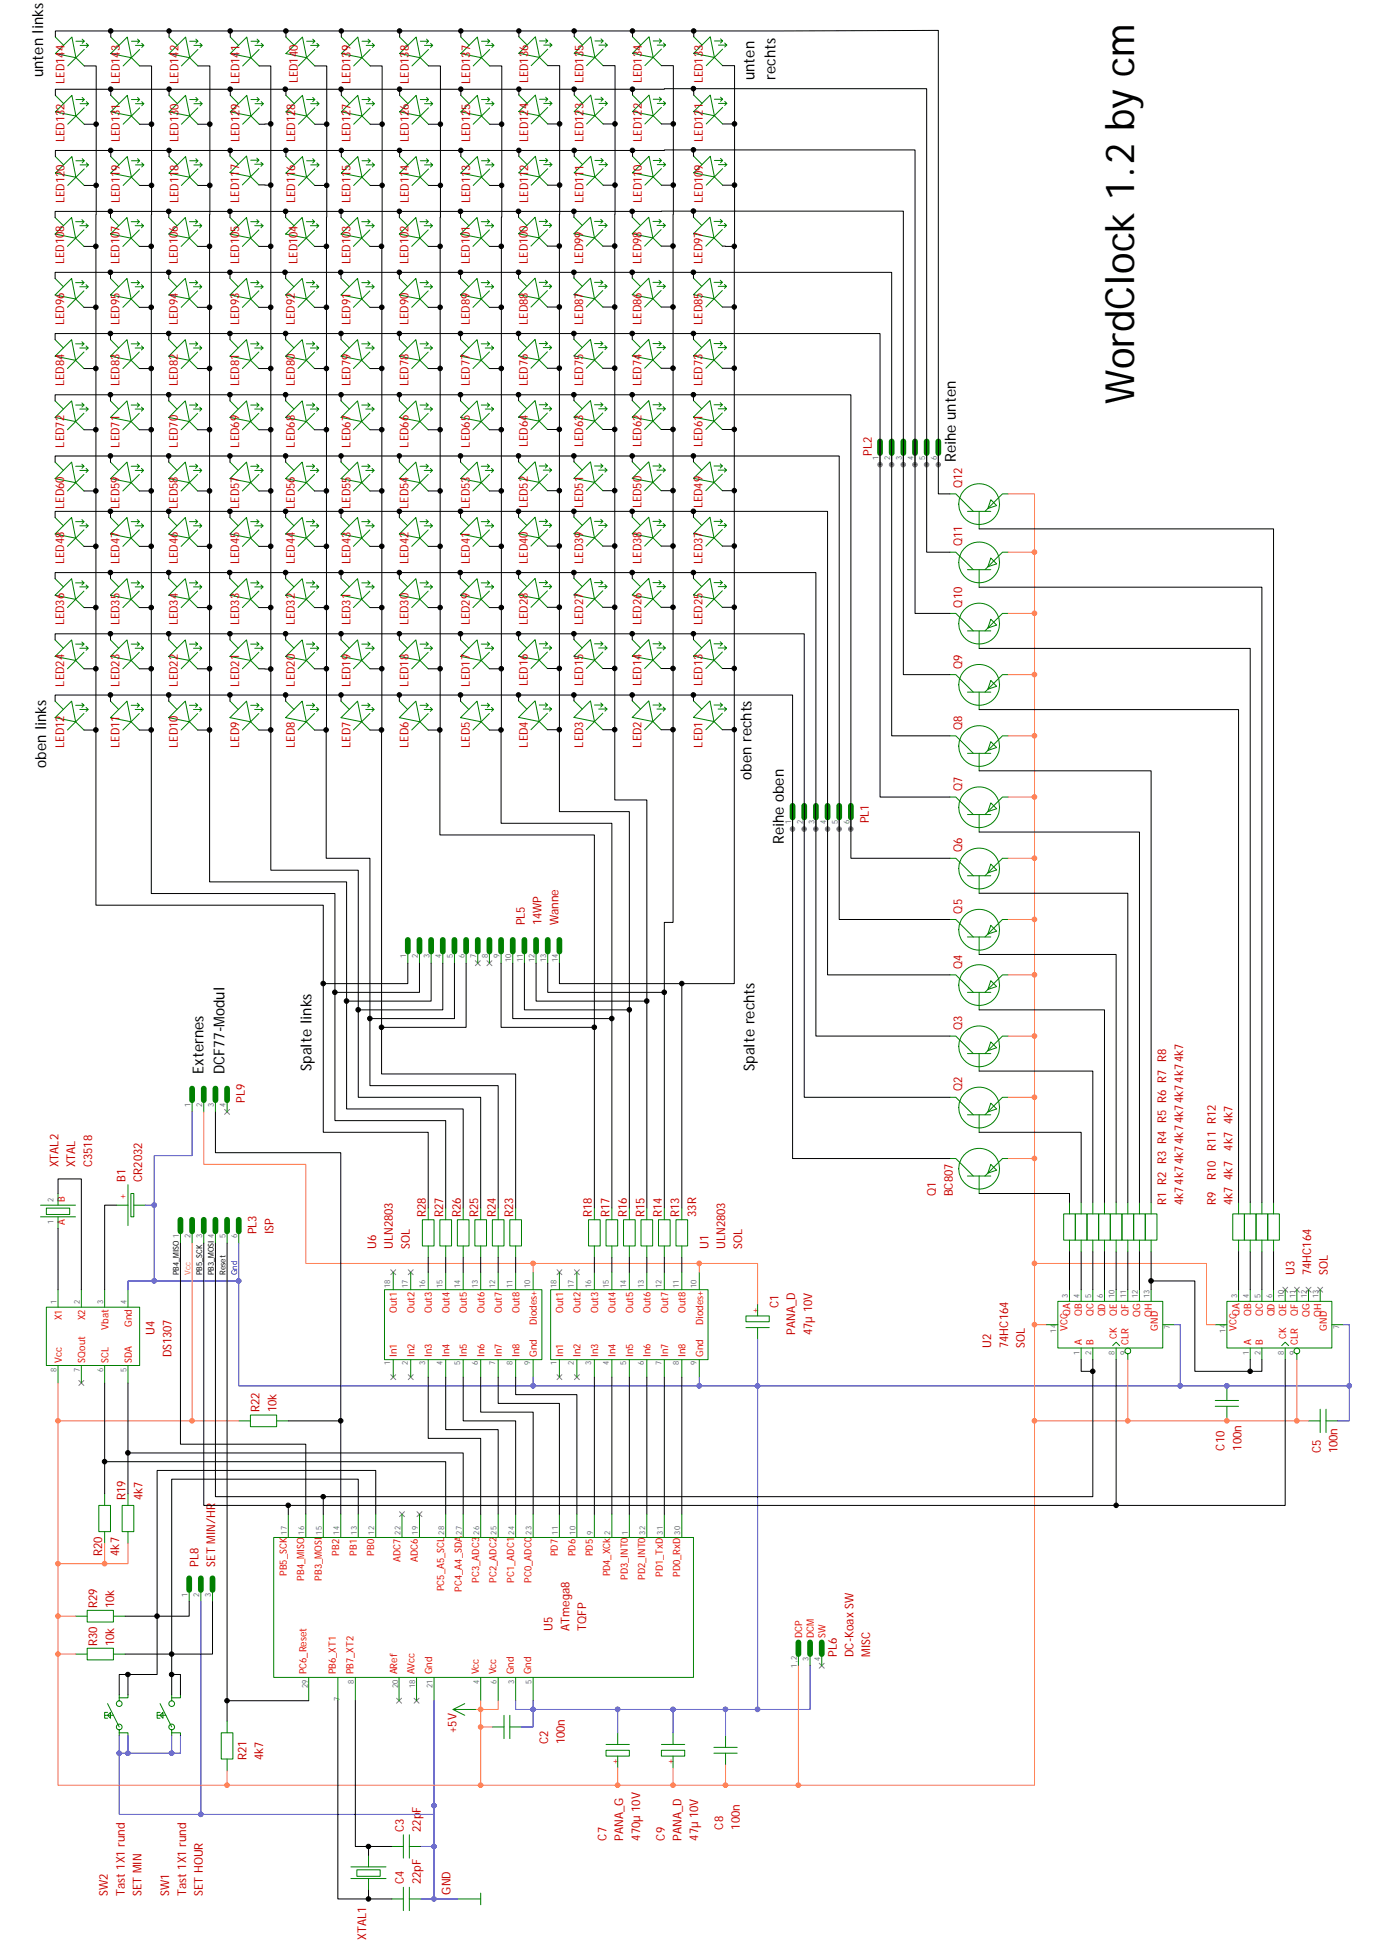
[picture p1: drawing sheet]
<svg xmlns="http://www.w3.org/2000/svg" width="210mm" height="297mm" viewBox="0 0 210 297" stroke-linecap="round" stroke-linejoin="round" font-family="sans-serif">
<defs><g id="words">
<text font-size="6.1" x="173" y="61.5" transform="rotate(-90 173 61.5)">WordClock 1.2 by cm</text>
<g font-size="2.3">
<text x="6.6" y="11.7" transform="rotate(-90 6.6 11.7)">unten links</text>
<text x="115.1" y="12.2" transform="rotate(-90 115.1 12.2)">unten</text>
<text x="118.3" y="12.2" transform="rotate(-90 118.3 12.2)">rechts</text>
<text x="145.7" y="70.4" transform="rotate(-90 145.7 70.4)">Reihe unten</text>
<text x="7" y="117.1" transform="rotate(-90 7 117.1)">oben links</text>
<text x="114.6" y="118.9" transform="rotate(-90 114.6 118.9)">oben rechts</text>
<text x="119.5" y="128.7" transform="rotate(-90 119.5 128.7)">Reihe oben</text>
<text x="31.1" y="163.8" transform="rotate(-90 31.1 163.8)">Externes</text>
<text x="34.2" y="163.8" transform="rotate(-90 34.2 163.8)">DCF77-Modul</text>
<text x="47.5" y="163.3" transform="rotate(-90 47.5 163.3)">Spalte links</text>
<text x="115.1" y="163.3" transform="rotate(-90 115.1 163.3)">Spalte rechts</text>
</g>
<g font-size="1.8" fill="#c00000">
<text x="9.8" y="12.8" transform="rotate(-90 9.8 12.8)">LED144</text>
<text x="18.3" y="12.8" transform="rotate(-90 18.3 12.8)">LED143</text>
<text x="27.2" y="12.8" transform="rotate(-90 27.2 12.8)">LED142</text>
<text x="36.5" y="12.8" transform="rotate(-90 36.5 12.8)">LED141</text>
<text x="45.4" y="12.7" transform="rotate(-90 45.4 12.7)">LED140</text>
<text x="53.5" y="12.8" transform="rotate(-90 53.5 12.8)">LED139</text>
<text x="62.3" y="12.8" transform="rotate(-90 62.3 12.8)">LED138</text>
<text x="71.7" y="12.8" transform="rotate(-90 71.7 12.8)">LED137</text>
<text x="80.5" y="12.7" transform="rotate(-90 80.5 12.7)">LED136</text>
<text x="89" y="12.7" transform="rotate(-90 89 12.7)">LED135</text>
<text x="97.9" y="12.7" transform="rotate(-90 97.9 12.7)">LED134</text>
<text x="107.2" y="12.7" transform="rotate(-90 107.2 12.7)">LED133</text>
<text x="9.8" y="21.7" transform="rotate(-90 9.8 21.7)">LED132</text>
<text x="18.3" y="21.7" transform="rotate(-90 18.3 21.7)">LED131</text>
<text x="27.2" y="21.7" transform="rotate(-90 27.2 21.7)">LED130</text>
<text x="36.5" y="21.7" transform="rotate(-90 36.5 21.7)">LED129</text>
<text x="45" y="21.7" transform="rotate(-90 45 21.7)">LED128</text>
<text x="53.5" y="21.7" transform="rotate(-90 53.5 21.7)">LED127</text>
<text x="62.3" y="21.7" transform="rotate(-90 62.3 21.7)">LED126</text>
<text x="71.7" y="21.7" transform="rotate(-90 71.7 21.7)">LED125</text>
<text x="80.5" y="21.6" transform="rotate(-90 80.5 21.6)">LED124</text>
<text x="89" y="21.6" transform="rotate(-90 89 21.6)">LED123</text>
<text x="97.9" y="21.6" transform="rotate(-90 97.9 21.6)">LED122</text>
<text x="107.2" y="21.6" transform="rotate(-90 107.2 21.6)">LED121</text>
<text x="9.8" y="31" transform="rotate(-90 9.8 31)">LED120</text>
<text x="18.3" y="31" transform="rotate(-90 18.3 31)">LED119</text>
<text x="27.2" y="31" transform="rotate(-90 27.2 31)">LED118</text>
<text x="36.5" y="30.9" transform="rotate(-90 36.5 30.9)">LED117</text>
<text x="45" y="31" transform="rotate(-90 45 31)">LED116</text>
<text x="53.5" y="31" transform="rotate(-90 53.5 31)">LED115</text>
<text x="62.3" y="31" transform="rotate(-90 62.3 31)">LED114</text>
<text x="71.7" y="31" transform="rotate(-90 71.7 31)">LED113</text>
<text x="80.5" y="30.9" transform="rotate(-90 80.5 30.9)">LED112</text>
<text x="89" y="30.9" transform="rotate(-90 89 30.9)">LED111</text>
<text x="97.9" y="30.9" transform="rotate(-90 97.9 30.9)">LED110</text>
<text x="107.2" y="30.9" transform="rotate(-90 107.2 30.9)">LED109</text>
<text x="9.8" y="40.3" transform="rotate(-90 9.8 40.3)">LED108</text>
<text x="18.2" y="40.3" transform="rotate(-90 18.2 40.3)">LED107</text>
<text x="27.1" y="40.3" transform="rotate(-90 27.1 40.3)">LED106</text>
<text x="36.5" y="40.3" transform="rotate(-90 36.5 40.3)">LED105</text>
<text x="45.4" y="40.2" transform="rotate(-90 45.4 40.2)">LED104</text>
<text x="53.4" y="40.3" transform="rotate(-90 53.4 40.3)">LED103</text>
<text x="62.3" y="40.3" transform="rotate(-90 62.3 40.3)">LED102</text>
<text x="71.6" y="40.3" transform="rotate(-90 71.6 40.3)">LED101</text>
<text x="80.5" y="40.2" transform="rotate(-90 80.5 40.2)">LED100</text>
<text x="88.9" y="40.2" transform="rotate(-90 88.9 40.2)">LED99</text>
<text x="97.8" y="40.2" transform="rotate(-90 97.8 40.2)">LED98</text>
<text x="107.1" y="40.2" transform="rotate(-90 107.1 40.2)">LED97</text>
<text x="9.8" y="49.6" transform="rotate(-90 9.8 49.6)">LED96</text>
<text x="18.2" y="49.6" transform="rotate(-90 18.2 49.6)">LED95</text>
<text x="27.1" y="49.6" transform="rotate(-90 27.1 49.6)">LED94</text>
<text x="36.5" y="49.6" transform="rotate(-90 36.5 49.6)">LED93</text>
<text x="45" y="49.6" transform="rotate(-90 45 49.6)">LED92</text>
<text x="53.4" y="49.6" transform="rotate(-90 53.4 49.6)">LED91</text>
<text x="62.3" y="49.6" transform="rotate(-90 62.3 49.6)">LED90</text>
<text x="71.6" y="49.6" transform="rotate(-90 71.6 49.6)">LED89</text>
<text x="80.5" y="49.5" transform="rotate(-90 80.5 49.5)">LED88</text>
<text x="88.9" y="49.5" transform="rotate(-90 88.9 49.5)">LED87</text>
<text x="97.8" y="49.5" transform="rotate(-90 97.8 49.5)">LED86</text>
<text x="107.1" y="49.5" transform="rotate(-90 107.1 49.5)">LED85</text>
<text x="9.8" y="58.9" transform="rotate(-90 9.8 58.9)">LED84</text>
<text x="18.2" y="58.9" transform="rotate(-90 18.2 58.9)">LED83</text>
<text x="27.1" y="58.9" transform="rotate(-90 27.1 58.9)">LED82</text>
<text x="36.5" y="58.9" transform="rotate(-90 36.5 58.9)">LED81</text>
<text x="45" y="58.9" transform="rotate(-90 45 58.9)">LED80</text>
<text x="53.4" y="58.9" transform="rotate(-90 53.4 58.9)">LED79</text>
<text x="62.3" y="58.9" transform="rotate(-90 62.3 58.9)">LED78</text>
<text x="71.6" y="58.9" transform="rotate(-90 71.6 58.9)">LED77</text>
<text x="80.5" y="58.9" transform="rotate(-90 80.5 58.9)">LED76</text>
<text x="88.9" y="58.9" transform="rotate(-90 88.9 58.9)">LED75</text>
<text x="97.8" y="58.9" transform="rotate(-90 97.8 58.9)">LED74</text>
<text x="107.1" y="58.9" transform="rotate(-90 107.1 58.9)">LED73</text>
<text x="9.8" y="68.2" transform="rotate(-90 9.8 68.2)">LED72</text>
<text x="18.2" y="68.2" transform="rotate(-90 18.2 68.2)">LED71</text>
<text x="27.1" y="68.2" transform="rotate(-90 27.1 68.2)">LED70</text>
<text x="36.5" y="68.2" transform="rotate(-90 36.5 68.2)">LED69</text>
<text x="45" y="68.2" transform="rotate(-90 45 68.2)">LED68</text>
<text x="53.4" y="68.2" transform="rotate(-90 53.4 68.2)">LED67</text>
<text x="62.3" y="68.2" transform="rotate(-90 62.3 68.2)">LED66</text>
<text x="71.6" y="68.2" transform="rotate(-90 71.6 68.2)">LED65</text>
<text x="80.5" y="68.2" transform="rotate(-90 80.5 68.2)">LED64</text>
<text x="88.9" y="68.2" transform="rotate(-90 88.9 68.2)">LED63</text>
<text x="97.8" y="68.2" transform="rotate(-90 97.8 68.2)">LED62</text>
<text x="107.1" y="68.2" transform="rotate(-90 107.1 68.2)">LED61</text>
<text x="132.9" y="69.5" transform="rotate(-90 132.9 69.5)">PL2</text>
<text x="9.8" y="77.6" transform="rotate(-90 9.8 77.6)">LED60</text>
<text x="18.2" y="77.6" transform="rotate(-90 18.2 77.6)">LED59</text>
<text x="27.1" y="77.6" transform="rotate(-90 27.1 77.6)">LED58</text>
<text x="36.5" y="77.6" transform="rotate(-90 36.5 77.6)">LED57</text>
<text x="45" y="77.6" transform="rotate(-90 45 77.6)">LED56</text>
<text x="53.4" y="77.6" transform="rotate(-90 53.4 77.6)">LED55</text>
<text x="62.3" y="77.6" transform="rotate(-90 62.3 77.6)">LED54</text>
<text x="71.6" y="77.6" transform="rotate(-90 71.6 77.6)">LED53</text>
<text x="80.5" y="77.5" transform="rotate(-90 80.5 77.5)">LED52</text>
<text x="88.9" y="77.5" transform="rotate(-90 88.9 77.5)">LED51</text>
<text x="97.8" y="77.5" transform="rotate(-90 97.8 77.5)">LED50</text>
<text x="107.1" y="77.5" transform="rotate(-90 107.1 77.5)">LED49</text>
<text x="146.7" y="74.4" transform="rotate(-90 146.7 74.4)">Q12</text>
<text x="146.7" y="83.3" transform="rotate(-90 146.7 83.3)">Q11</text>
<text x="9.8" y="86" transform="rotate(-90 9.8 86)">LED48</text>
<text x="18.2" y="86" transform="rotate(-90 18.2 86)">LED47</text>
<text x="27.1" y="86" transform="rotate(-90 27.1 86)">LED46</text>
<text x="36.5" y="86" transform="rotate(-90 36.5 86)">LED45</text>
<text x="45" y="86" transform="rotate(-90 45 86)">LED44</text>
<text x="53.4" y="86" transform="rotate(-90 53.4 86)">LED43</text>
<text x="62.3" y="86" transform="rotate(-90 62.3 86)">LED42</text>
<text x="71.6" y="86" transform="rotate(-90 71.6 86)">LED41</text>
<text x="80.5" y="86" transform="rotate(-90 80.5 86)">LED40</text>
<text x="88.9" y="86" transform="rotate(-90 88.9 86)">LED39</text>
<text x="97.8" y="86" transform="rotate(-90 97.8 86)">LED38</text>
<text x="107.1" y="86" transform="rotate(-90 107.1 86)">LED37</text>
<text x="9.8" y="95.4" transform="rotate(-90 9.8 95.4)">LED36</text>
<text x="18.2" y="95.4" transform="rotate(-90 18.2 95.4)">LED35</text>
<text x="27.1" y="95.4" transform="rotate(-90 27.1 95.4)">LED34</text>
<text x="36.5" y="95.4" transform="rotate(-90 36.5 95.4)">LED33</text>
<text x="45" y="95.4" transform="rotate(-90 45 95.4)">LED32</text>
<text x="53.4" y="95.4" transform="rotate(-90 53.4 95.4)">LED31</text>
<text x="62.3" y="95.4" transform="rotate(-90 62.3 95.4)">LED30</text>
<text x="71.6" y="95.4" transform="rotate(-90 71.6 95.4)">LED29</text>
<text x="80.5" y="95.3" transform="rotate(-90 80.5 95.3)">LED28</text>
<text x="88.9" y="95.3" transform="rotate(-90 88.9 95.3)">LED27</text>
<text x="97.8" y="95.3" transform="rotate(-90 97.8 95.3)">LED26</text>
<text x="107.1" y="95.3" transform="rotate(-90 107.1 95.3)">LED25</text>
<text x="146.7" y="92.6" transform="rotate(-90 146.7 92.6)">Q10</text>
<text x="146.7" y="102" transform="rotate(-90 146.7 102)">Q9</text>
<text x="9.8" y="104.7" transform="rotate(-90 9.8 104.7)">LED24</text>
<text x="18.2" y="104.7" transform="rotate(-90 18.2 104.7)">LED23</text>
<text x="27.1" y="104.7" transform="rotate(-90 27.1 104.7)">LED22</text>
<text x="36.5" y="104.7" transform="rotate(-90 36.5 104.7)">LED21</text>
<text x="45" y="104.7" transform="rotate(-90 45 104.7)">LED20</text>
<text x="53.4" y="104.7" transform="rotate(-90 53.4 104.7)">LED19</text>
<text x="62.3" y="104.7" transform="rotate(-90 62.3 104.7)">LED18</text>
<text x="71.6" y="104.7" transform="rotate(-90 71.6 104.7)">LED17</text>
<text x="80.5" y="104.6" transform="rotate(-90 80.5 104.6)">LED16</text>
<text x="88.9" y="104.6" transform="rotate(-90 88.9 104.6)">LED15</text>
<text x="97.8" y="104.6" transform="rotate(-90 97.8 104.6)">LED14</text>
<text x="107.1" y="104.6" transform="rotate(-90 107.1 104.6)">LED13</text>
<text x="80.5" y="114" transform="rotate(-90 80.5 114)">LED4</text>
<text x="88.9" y="114" transform="rotate(-90 88.9 114)">LED3</text>
<text x="97.8" y="114" transform="rotate(-90 97.8 114)">LED2</text>
<text x="107.1" y="114" transform="rotate(-90 107.1 114)">LED1</text>
<text x="146.7" y="111.3" transform="rotate(-90 146.7 111.3)">Q8</text>
<text x="9.8" y="114" transform="rotate(-90 9.8 114)">LED12</text>
<text x="18.2" y="114" transform="rotate(-90 18.2 114)">LED11</text>
<text x="27.1" y="114" transform="rotate(-90 27.1 114)">LED10</text>
<text x="36.5" y="114" transform="rotate(-90 36.5 114)">LED9</text>
<text x="45" y="114" transform="rotate(-90 45 114)">LED8</text>
<text x="53.4" y="114" transform="rotate(-90 53.4 114)">LED7</text>
<text x="62.3" y="114" transform="rotate(-90 62.3 114)">LED6</text>
<text x="71.6" y="114" transform="rotate(-90 71.6 114)">LED5</text>
<text x="132.5" y="125.5" transform="rotate(-90 132.5 125.5)">PL1</text>
<text x="146.7" y="120.6" transform="rotate(-90 146.7 120.6)">Q7</text>
<text x="146.7" y="130" transform="rotate(-90 146.7 130)">Q6</text>
<text x="80" y="141.1" transform="rotate(-90 80 141.1)">PL5</text>
<text x="82.6" y="141.1" transform="rotate(-90 82.6 141.1)">14WP</text>
<text x="85.2" y="141.1" transform="rotate(-90 85.2 141.1)">Wanne</text>
<text x="146.7" y="139.3" transform="rotate(-90 146.7 139.3)">Q5</text>
<text x="146.7" y="147.8" transform="rotate(-90 146.7 147.8)">Q4</text>
<text x="146.7" y="157.1" transform="rotate(-90 146.7 157.1)">Q3</text>
<text x="146.7" y="166.4" transform="rotate(-90 146.7 166.4)">Q2</text>
<text x="37.4" y="168.2" transform="rotate(-90 37.4 168.2)">PL9</text>
<text x="188" y="171.4" transform="rotate(-90 188 171.4)">4k7</text>
<text x="8.9" y="178" transform="rotate(-90 8.9 178)">XTAL2</text>
<text x="11.5" y="178" transform="rotate(-90 11.5 178)">XTAL</text>
<text x="14" y="178" transform="rotate(-90 14 178)">C3518</text>
<text x="185.4" y="179.9" transform="rotate(-90 185.4 179.9)">R10 R11 R12</text>
<text x="188" y="179.9" transform="rotate(-90 188 179.9)">4k7</text>
<text x="188" y="175.5" transform="rotate(-90 188 175.5)">4k7</text>
<text x="19.1" y="180.2" transform="rotate(-90 19.1 180.2)">B1</text>
<text x="21.7" y="180.2" transform="rotate(-90 21.7 180.2)">CR2032</text>
<text x="64.9" y="185.5" transform="rotate(-90 64.9 185.5)">R28</text>
<text x="67.6" y="185.5" transform="rotate(-90 67.6 185.5)">R27</text>
<text x="70.3" y="185.5" transform="rotate(-90 70.3 185.5)">R26</text>
<text x="72.9" y="185.5" transform="rotate(-90 72.9 185.5)">R25</text>
<text x="75.6" y="185.5" transform="rotate(-90 75.6 185.5)">R24</text>
<text x="78.3" y="185.5" transform="rotate(-90 78.3 185.5)">R23</text>
<text x="90.3" y="185.5" transform="rotate(-90 90.3 185.5)">R18</text>
<text x="92.9" y="185.5" transform="rotate(-90 92.9 185.5)">R17</text>
<text x="95.6" y="185.5" transform="rotate(-90 95.6 185.5)">R16</text>
<text x="98.3" y="185.5" transform="rotate(-90 98.3 185.5)">R15</text>
<text x="100.9" y="185.5" transform="rotate(-90 100.9 185.5)">R14</text>
<text x="103.6" y="185.5" transform="rotate(-90 103.6 185.5)">R13</text>
<text x="106.2" y="185.5" transform="rotate(-90 106.2 185.5)">33R</text>
<text x="142.7" y="182.4" transform="rotate(-90 142.7 182.4)">Q1</text>
<text x="145.3" y="182.4" transform="rotate(-90 145.3 182.4)">BC807</text>
<text x="177.8" y="183.7" transform="rotate(-90 177.8 183.7)">R1 R2 R3 R4 R5 R6 R7 R8</text>
<text x="180.4" y="183.7" transform="rotate(-90 180.4 183.7)">4k74k74k74k74k74k74k74k7</text>
<text x="185.4" y="183.7" transform="rotate(-90 185.4 183.7)">R9</text>
<text x="188" y="183.7" transform="rotate(-90 188 183.7)">4k7</text>
<text x="39.1" y="188.2" transform="rotate(-90 39.1 188.2)">PL3</text>
<text x="41.7" y="188.2" transform="rotate(-90 41.7 188.2)">ISP</text>
<text x="57.4" y="190.4" transform="rotate(-90 57.4 190.4)">U6</text>
<text x="59.9" y="190.4" transform="rotate(-90 59.9 190.4)">ULN2803</text>
<text x="62.5" y="190.4" transform="rotate(-90 62.5 190.4)">SOL</text>
<text x="108" y="190.4" transform="rotate(-90 108 190.4)">U1</text>
<text x="110.6" y="190.4" transform="rotate(-90 110.6 190.4)">ULN2803</text>
<text x="113.2" y="190.4" transform="rotate(-90 113.2 190.4)">SOL</text>
<text x="197.4" y="194.4" transform="rotate(-90 197.4 194.4)">U3</text>
<text x="199.9" y="194.4" transform="rotate(-90 199.9 194.4)">74HC164</text>
<text x="202.5" y="194.4" transform="rotate(-90 202.5 194.4)">SOL</text>
<text x="23.6" y="203.6" transform="rotate(-90 23.6 203.6)">U4</text>
<text x="118.7" y="199.5" transform="rotate(-90 118.7 199.5)">C1</text>
<text x="121.3" y="203.5" transform="rotate(-90 121.3 203.5)">PANA_D</text>
<text x="123.8" y="203.6" transform="rotate(-90 123.8 203.6)">47µ 10V</text>
<text x="26.1" y="207" transform="rotate(-90 26.1 207)">DS1307</text>
<text x="151.2" y="205.5" transform="rotate(-90 151.2 205.5)">U2</text>
<text x="153.7" y="205.5" transform="rotate(-90 153.7 205.5)">74HC164</text>
<text x="156.3" y="205.5" transform="rotate(-90 156.3 205.5)">SOL</text>
<text x="39.6" y="215.3" transform="rotate(-90 39.6 215.3)">R22</text>
<text x="42.1" y="215.3" transform="rotate(-90 42.1 215.3)">10k</text>
<text x="186.7" y="221.2" transform="rotate(-90 186.7 221.2)">C10</text>
<text x="189.3" y="221.2" transform="rotate(-90 189.3 221.2)">100n</text>
<text x="201.4" y="221.6" transform="rotate(-90 201.4 221.6)">C5</text>
<text x="204" y="221.6" transform="rotate(-90 204 221.6)">100n</text>
<text x="19.2" y="228.8" transform="rotate(-90 19.2 228.8)">R19</text>
<text x="21.7" y="228.8" transform="rotate(-90 21.7 228.8)">4k7</text>
<text x="15.6" y="237.2" transform="rotate(-90 15.6 237.2)">R20</text>
<text x="18.2" y="237.2" transform="rotate(-90 18.2 237.2)">4k7</text>
<text x="30.2" y="238.9" transform="rotate(-90 30.2 238.9)">PL8</text>
<text x="32.8" y="238.9" transform="rotate(-90 32.8 238.9)">SET MIN/HR</text>
<text x="14.8" y="245.2" transform="rotate(-90 14.8 245.2)">R29</text>
<text x="17.4" y="245.2" transform="rotate(-90 17.4 245.2)">10k</text>
<text x="14.8" y="251" transform="rotate(-90 14.8 251)">R30</text>
<text x="17.4" y="251" transform="rotate(-90 17.4 251)">10k</text>
<text x="84.3" y="248.7" transform="rotate(-90 84.3 248.7)">U5</text>
<text x="86.8" y="248.7" transform="rotate(-90 86.8 248.7)">ATmega8</text>
<text x="89.4" y="248.7" transform="rotate(-90 89.4 248.7)">TQFP</text>
<text x="127.6" y="252.7" transform="rotate(-90 127.6 252.7)">PL6</text>
<text x="130.2" y="252.7" transform="rotate(-90 130.2 252.7)">DC-Koax SW</text>
<text x="132.7" y="252.7" transform="rotate(-90 132.7 252.7)">MISC</text>
<text x="37.6" y="268.4" transform="rotate(-90 37.6 268.4)">R21</text>
<text x="40.2" y="268.4" transform="rotate(-90 40.2 268.4)">4k7</text>
<text x="69.6" y="264.2" transform="rotate(-90 69.6 264.2)">+5V</text>
<text x="83.6" y="266" transform="rotate(-90 83.6 266)">C2</text>
<text x="86.1" y="266" transform="rotate(-90 86.1 266)">100n</text>
<text x="61.6" y="279.3" transform="rotate(-90 61.6 279.3)">C3</text>
<text x="64.2" y="279.3" transform="rotate(-90 64.2 279.3)">22pF</text>
<text x="92.5" y="280.7" transform="rotate(-90 92.5 280.7)">C7</text>
<text x="95" y="280.7" transform="rotate(-90 95 280.7)">PANA_G</text>
<text x="97.6" y="280.7" transform="rotate(-90 97.6 280.7)">470µ 10V</text>
<text x="101.4" y="280.7" transform="rotate(-90 101.4 280.7)">C9</text>
<text x="103.9" y="280.7" transform="rotate(-90 103.9 280.7)">PANA_D</text>
<text x="106.5" y="280.7" transform="rotate(-90 106.5 280.7)">47µ 10V</text>
<text x="110.3" y="279" transform="rotate(-90 110.3 279)">C8</text>
<text x="112.8" y="279" transform="rotate(-90 112.8 279)">100n</text>
<text x="61.6" y="287.3" transform="rotate(-90 61.6 287.3)">C4</text>
<text x="64.2" y="287.3" transform="rotate(-90 64.2 287.3)">22pF</text>
<text x="16.5" y="289.1" transform="rotate(-90 16.5 289.1)">SW2</text>
<text x="19" y="289.1" transform="rotate(-90 19 289.1)">Tast 1X1 rund</text>
<text x="21.6" y="289.1" transform="rotate(-90 21.6 289.1)">SET MIN</text>
<text x="25.8" y="289.1" transform="rotate(-90 25.8 289.1)">SW1</text>
<text x="28.4" y="289.1" transform="rotate(-90 28.4 289.1)">Tast 1X1 rund</text>
<text x="30.9" y="289.1" transform="rotate(-90 30.9 289.1)">SET HOUR</text>
<text x="68.7" y="288.9" transform="rotate(-90 68.7 288.9)">GND</text>
<text x="55.8" y="295.8" transform="rotate(-90 55.8 295.8)">XTAL1</text>
</g>
<g font-size="1.5" fill="#f00">
<text x="9.9" y="183.3" transform="rotate(-90 9.9 183.3)">B</text>
<text x="19.2" y="182.9" transform="rotate(-90 19.2 182.9)">+</text>
<text x="9.9" y="186.8" transform="rotate(-90 9.9 186.8)">A</text>
<text x="9.4" y="201.3" transform="rotate(-90 9.4 201.3)">X1</text>
<text x="13" y="201.3" transform="rotate(-90 13 201.3)">X2</text>
<text x="16.5" y="202.7" transform="rotate(-90 16.5 202.7)">Vbat</text>
<text x="20.1" y="202.3" transform="rotate(-90 20.1 202.3)">Gnd</text>
<text x="60.5" y="200.2" transform="rotate(-90 60.5 200.2)">Out1</text>
<text x="63.2" y="200.2" transform="rotate(-90 63.2 200.2)">Out2</text>
<text x="65.9" y="200.2" transform="rotate(-90 65.9 200.2)">Out3</text>
<text x="68.5" y="200.2" transform="rotate(-90 68.5 200.2)">Out4</text>
<text x="71.2" y="200.2" transform="rotate(-90 71.2 200.2)">Out5</text>
<text x="73.9" y="200.2" transform="rotate(-90 73.9 200.2)">Out6</text>
<text x="76.5" y="200.2" transform="rotate(-90 76.5 200.2)">Out7</text>
<text x="79.2" y="200.2" transform="rotate(-90 79.2 200.2)">Out8</text>
<text x="81.9" y="202.1" transform="rotate(-90 81.9 202.1)">Diodes+</text>
<text x="85.9" y="200.2" transform="rotate(-90 85.9 200.2)">Out1</text>
<text x="88.5" y="200.2" transform="rotate(-90 88.5 200.2)">Out2</text>
<text x="91.2" y="200.2" transform="rotate(-90 91.2 200.2)">Out3</text>
<text x="93.9" y="200.2" transform="rotate(-90 93.9 200.2)">Out4</text>
<text x="96.5" y="200.2" transform="rotate(-90 96.5 200.2)">Out5</text>
<text x="99.2" y="200.2" transform="rotate(-90 99.2 200.2)">Out6</text>
<text x="101.9" y="200.2" transform="rotate(-90 101.9 200.2)">Out7</text>
<text x="104.5" y="200.2" transform="rotate(-90 104.5 200.2)">Out8</text>
<text x="107.2" y="202.1" transform="rotate(-90 107.2 202.1)">Diodes+</text>
<text x="115.7" y="200.2" transform="rotate(-90 115.7 200.2)">+</text>
<text x="162.8" y="202.9" transform="rotate(-90 162.8 202.9)">VCC</text>
<text x="163.2" y="200.7" transform="rotate(-90 163.2 200.7)">QA</text>
<text x="165" y="200.6" transform="rotate(-90 165 200.6)">QB</text>
<text x="166.8" y="200.7" transform="rotate(-90 166.8 200.7)">QC</text>
<text x="168.6" y="200.7" transform="rotate(-90 168.6 200.7)">QD</text>
<text x="170.3" y="200.6" transform="rotate(-90 170.3 200.6)">QE</text>
<text x="172.1" y="200.6" transform="rotate(-90 172.1 200.6)">QF</text>
<text x="173.9" y="200.8" transform="rotate(-90 173.9 200.8)">QG</text>
<text x="175.7" y="200.8" transform="rotate(-90 175.7 200.8)">QH</text>
<text x="176.6" y="202.9" transform="rotate(-90 176.6 202.9)">GND</text>
<text x="188.6" y="202.9" transform="rotate(-90 188.6 202.9)">VCC</text>
<text x="189" y="200.7" transform="rotate(-90 189 200.7)">QA</text>
<text x="190.8" y="200.6" transform="rotate(-90 190.8 200.6)">QB</text>
<text x="192.6" y="200.7" transform="rotate(-90 192.6 200.7)">QC</text>
<text x="194.3" y="200.7" transform="rotate(-90 194.3 200.7)">QD</text>
<text x="196.1" y="200.6" transform="rotate(-90 196.1 200.6)">QE</text>
<text x="197.9" y="200.6" transform="rotate(-90 197.9 200.6)">QF</text>
<text x="199.7" y="200.8" transform="rotate(-90 199.7 200.8)">QG</text>
<text x="201.4" y="200.8" transform="rotate(-90 201.4 200.8)">QH</text>
<text x="202.3" y="202.9" transform="rotate(-90 202.3 202.9)">GND</text>
<text x="9.4" y="207.8" transform="rotate(-90 9.4 207.8)">Vcc</text>
<text x="13" y="207.8" transform="rotate(-90 13 207.8)">SQout</text>
<text x="16.5" y="207.8" transform="rotate(-90 16.5 207.8)">SCL</text>
<text x="20.1" y="207.8" transform="rotate(-90 20.1 207.8)">SDA</text>
<text x="60.5" y="206.9" transform="rotate(-90 60.5 206.9)">In1</text>
<text x="63.2" y="206.9" transform="rotate(-90 63.2 206.9)">In2</text>
<text x="65.9" y="206.9" transform="rotate(-90 65.9 206.9)">In3</text>
<text x="68.5" y="206.9" transform="rotate(-90 68.5 206.9)">In4</text>
<text x="71.2" y="206.9" transform="rotate(-90 71.2 206.9)">In5</text>
<text x="73.9" y="206.9" transform="rotate(-90 73.9 206.9)">In6</text>
<text x="76.5" y="206.9" transform="rotate(-90 76.5 206.9)">In7</text>
<text x="79.2" y="206.9" transform="rotate(-90 79.2 206.9)">In8</text>
<text x="81.9" y="206.9" transform="rotate(-90 81.9 206.9)">Gnd</text>
<text x="85.9" y="206.9" transform="rotate(-90 85.9 206.9)">In1</text>
<text x="88.5" y="206.9" transform="rotate(-90 88.5 206.9)">In2</text>
<text x="91.2" y="206.9" transform="rotate(-90 91.2 206.9)">In3</text>
<text x="93.9" y="206.9" transform="rotate(-90 93.9 206.9)">In4</text>
<text x="96.5" y="206.9" transform="rotate(-90 96.5 206.9)">In5</text>
<text x="99.2" y="206.9" transform="rotate(-90 99.2 206.9)">In6</text>
<text x="101.9" y="206.9" transform="rotate(-90 101.9 206.9)">In7</text>
<text x="104.5" y="206.9" transform="rotate(-90 104.5 206.9)">In8</text>
<text x="107.2" y="206.9" transform="rotate(-90 107.2 206.9)">Gnd</text>
<text x="165" y="205.1" transform="rotate(-90 165 205.1)">A</text>
<text x="166.8" y="205.1" transform="rotate(-90 166.8 205.1)">B</text>
<text x="170.3" y="204.2" transform="rotate(-90 170.3 204.2)">CK</text>
<text x="172.1" y="205.1" transform="rotate(-90 172.1 205.1)">CLR</text>
<text x="190.8" y="205.1" transform="rotate(-90 190.8 205.1)">A</text>
<text x="192.6" y="205.1" transform="rotate(-90 192.6 205.1)">B</text>
<text x="196.1" y="204.2" transform="rotate(-90 196.1 204.2)">CK</text>
<text x="197.9" y="205.1" transform="rotate(-90 197.9 205.1)">CLR</text>
<text x="51.7" y="237.2" transform="rotate(-90 51.7 237.2)">PB2</text>
<text x="54.4" y="237.2" transform="rotate(-90 54.4 237.2)">PB1</text>
<text x="57.1" y="237.2" transform="rotate(-90 57.1 237.2)">PB0</text>
<text x="61.1" y="238.2" transform="rotate(-90 61.1 238.2)">ADC7</text>
<text x="63.7" y="238.2" transform="rotate(-90 63.7 238.2)">ADC6</text>
<text x="85.1" y="237.3" transform="rotate(-90 85.1 237.3)">PD7</text>
<text x="87.7" y="237.3" transform="rotate(-90 87.7 237.3)">PD6</text>
<text x="90.4" y="237.3" transform="rotate(-90 90.4 237.3)">PD5</text>
<text x="43.7" y="240.3" transform="rotate(-90 43.7 240.3)">PB5_SCK</text>
<text x="46.4" y="241" transform="rotate(-90 46.4 241)">PB4_MISO</text>
<text x="49.1" y="241" transform="rotate(-90 49.1 241)">PB3_MOSI</text>
<text x="67.7" y="242.6" transform="rotate(-90 67.7 242.6)">PC5_A5_SCL</text>
<text x="70.4" y="242.7" transform="rotate(-90 70.4 242.7)">PC4_A4_SDA</text>
<text x="73.1" y="241.3" transform="rotate(-90 73.1 241.3)">PC3_ADC3</text>
<text x="75.7" y="241.3" transform="rotate(-90 75.7 241.3)">PC2_ADC2</text>
<text x="78.4" y="241.3" transform="rotate(-90 78.4 241.3)">PC1_ADC1</text>
<text x="81.1" y="241.3" transform="rotate(-90 81.1 241.3)">PC0_ADC0</text>
<text x="93.1" y="240.4" transform="rotate(-90 93.1 240.4)">PD4_XCk</text>
<text x="95.7" y="240.9" transform="rotate(-90 95.7 240.9)">PD3_INT0</text>
<text x="98.4" y="240.9" transform="rotate(-90 98.4 240.9)">PD2_INT0</text>
<text x="101.1" y="240.4" transform="rotate(-90 101.1 240.4)">PD1_TxD</text>
<text x="103.7" y="240.5" transform="rotate(-90 103.7 240.5)">PD0_RxD</text>
<text x="122.3" y="249.8" transform="rotate(-90 122.3 249.8)">DCP</text>
<text x="124.1" y="249.8" transform="rotate(-90 124.1 249.8)">DCM</text>
<text x="125.9" y="249.8" transform="rotate(-90 125.9 249.8)">SW</text>
<text x="46.8" y="255.3" transform="rotate(-90 46.8 255.3)">PC6_Reset</text>
<text x="51.2" y="255.3" transform="rotate(-90 51.2 255.3)">PB6_XT1</text>
<text x="53.9" y="255.3" transform="rotate(-90 53.9 255.3)">PB7_XT2</text>
<text x="60.6" y="255.3" transform="rotate(-90 60.6 255.3)">ARef</text>
<text x="63.2" y="255.3" transform="rotate(-90 63.2 255.3)">AVcc</text>
<text x="65.9" y="255.3" transform="rotate(-90 65.9 255.3)">Gnd</text>
<text x="73" y="255.3" transform="rotate(-90 73 255.3)">Vcc</text>
<text x="75.7" y="255.3" transform="rotate(-90 75.7 255.3)">Vcc</text>
<text x="78.3" y="255.3" transform="rotate(-90 78.3 255.3)">Gnd</text>
<text x="81" y="255.3" transform="rotate(-90 81 255.3)">Gnd</text>
<text x="94.3" y="269" transform="rotate(-90 94.3 269)">+</text>
<text x="102.8" y="269" transform="rotate(-90 102.8 269)">+</text>
</g>
<g font-size="1.2" fill="#408080">
<text x="134" y="70.1" transform="rotate(-90 134 70.1)">1</text>
<text x="135.7" y="70.1" transform="rotate(-90 135.7 70.1)">2</text>
<text x="137.5" y="70.1" transform="rotate(-90 137.5 70.1)">3</text>
<text x="139.3" y="70.1" transform="rotate(-90 139.3 70.1)">4</text>
<text x="141.1" y="70.1" transform="rotate(-90 141.1 70.1)">5</text>
<text x="142.9" y="70.1" transform="rotate(-90 142.9 70.1)">6</text>
<text x="120.6" y="125.7" transform="rotate(-90 120.6 125.7)">1</text>
<text x="122.4" y="125.7" transform="rotate(-90 122.4 125.7)">2</text>
<text x="124.2" y="125.7" transform="rotate(-90 124.2 125.7)">3</text>
<text x="126" y="125.7" transform="rotate(-90 126 125.7)">4</text>
<text x="127.7" y="125.7" transform="rotate(-90 127.7 125.7)">5</text>
<text x="129.5" y="125.7" transform="rotate(-90 129.5 125.7)">6</text>
<text x="62" y="146.1" transform="rotate(-90 62 146.1)">1</text>
<text x="63.7" y="146.1" transform="rotate(-90 63.7 146.1)">2</text>
<text x="65.5" y="146.1" transform="rotate(-90 65.5 146.1)">3</text>
<text x="67.3" y="146.1" transform="rotate(-90 67.3 146.1)">4</text>
<text x="69.1" y="146.1" transform="rotate(-90 69.1 146.1)">5</text>
<text x="70.8" y="146.1" transform="rotate(-90 70.8 146.1)">6</text>
<text x="72.6" y="146.1" transform="rotate(-90 72.6 146.1)">7</text>
<text x="74.4" y="146.1" transform="rotate(-90 74.4 146.1)">8</text>
<text x="76.2" y="146.1" transform="rotate(-90 76.2 146.1)">9</text>
<text x="78" y="146.7" transform="rotate(-90 78 146.7)">10</text>
<text x="79.7" y="146.7" transform="rotate(-90 79.7 146.7)">11</text>
<text x="81.5" y="146.7" transform="rotate(-90 81.5 146.7)">12</text>
<text x="83.3" y="146.7" transform="rotate(-90 83.3 146.7)">13</text>
<text x="85.1" y="146.7" transform="rotate(-90 85.1 146.7)">14</text>
<text x="29.1" y="168.8" transform="rotate(-90 29.1 168.8)">1</text>
<text x="30.8" y="168.8" transform="rotate(-90 30.8 168.8)">2</text>
<text x="32.6" y="168.8" transform="rotate(-90 32.6 168.8)">3</text>
<text x="34.4" y="168.8" transform="rotate(-90 34.4 168.8)">4</text>
<text x="8.2" y="183.3" transform="rotate(-90 8.2 183.3)">2</text>
<text x="8.2" y="186.6" transform="rotate(-90 8.2 186.6)">1</text>
<text x="29.1" y="188.8" transform="rotate(-90 29.1 188.8)">2</text>
<text x="30.8" y="188.8" transform="rotate(-90 30.8 188.8)">3</text>
<text x="34.4" y="188.8" transform="rotate(-90 34.4 188.8)">5</text>
<text x="36.2" y="188.8" transform="rotate(-90 36.2 188.8)">6</text>
<text x="59.5" y="196.4" transform="rotate(-90 59.5 196.4)">18</text>
<text x="62.2" y="196.4" transform="rotate(-90 62.2 196.4)">17</text>
<text x="64.9" y="196.4" transform="rotate(-90 64.9 196.4)">16</text>
<text x="67.5" y="196.4" transform="rotate(-90 67.5 196.4)">15</text>
<text x="70.2" y="196.4" transform="rotate(-90 70.2 196.4)">14</text>
<text x="72.9" y="196.4" transform="rotate(-90 72.9 196.4)">13</text>
<text x="75.5" y="196.4" transform="rotate(-90 75.5 196.4)">12</text>
<text x="78.2" y="196.4" transform="rotate(-90 78.2 196.4)">11</text>
<text x="80.9" y="196.4" transform="rotate(-90 80.9 196.4)">10</text>
<text x="84.9" y="196.4" transform="rotate(-90 84.9 196.4)">18</text>
<text x="87.5" y="196.4" transform="rotate(-90 87.5 196.4)">17</text>
<text x="90.2" y="196.4" transform="rotate(-90 90.2 196.4)">16</text>
<text x="92.9" y="196.4" transform="rotate(-90 92.9 196.4)">15</text>
<text x="95.5" y="196.4" transform="rotate(-90 95.5 196.4)">14</text>
<text x="98.2" y="196.4" transform="rotate(-90 98.2 196.4)">13</text>
<text x="100.9" y="196.4" transform="rotate(-90 100.9 196.4)">12</text>
<text x="103.5" y="196.4" transform="rotate(-90 103.5 196.4)">11</text>
<text x="106.2" y="196.4" transform="rotate(-90 106.2 196.4)">10</text>
<text x="162.9" y="198" transform="rotate(-90 162.9 198)">3</text>
<text x="164.6" y="198" transform="rotate(-90 164.6 198)">4</text>
<text x="166.4" y="198" transform="rotate(-90 166.4 198)">5</text>
<text x="168.2" y="198" transform="rotate(-90 168.2 198)">6</text>
<text x="170" y="198" transform="rotate(-90 170 198)">10</text>
<text x="171.7" y="198" transform="rotate(-90 171.7 198)">11</text>
<text x="173.5" y="198" transform="rotate(-90 173.5 198)">12</text>
<text x="175.3" y="198" transform="rotate(-90 175.3 198)">13</text>
<text x="188.6" y="198" transform="rotate(-90 188.6 198)">3</text>
<text x="190.4" y="198" transform="rotate(-90 190.4 198)">4</text>
<text x="192.2" y="198" transform="rotate(-90 192.2 198)">5</text>
<text x="194" y="198" transform="rotate(-90 194 198)">6</text>
<text x="195.7" y="198" transform="rotate(-90 195.7 198)">10</text>
<text x="197.5" y="198" transform="rotate(-90 197.5 198)">11</text>
<text x="199.3" y="198" transform="rotate(-90 199.3 198)">12</text>
<text x="201.1" y="198" transform="rotate(-90 201.1 198)">13</text>
<text x="8.6" y="198.9" transform="rotate(-90 8.6 198.9)">1</text>
<text x="12.2" y="198.9" transform="rotate(-90 12.2 198.9)">2</text>
<text x="15.7" y="198.9" transform="rotate(-90 15.7 198.9)">3</text>
<text x="19.3" y="198.9" transform="rotate(-90 19.3 198.9)">4</text>
<text x="161.1" y="203.2" transform="rotate(-90 161.1 203.2)">14</text>
<text x="178.4" y="202.6" transform="rotate(-90 178.4 202.6)">7</text>
<text x="186.9" y="203.2" transform="rotate(-90 186.9 203.2)">14</text>
<text x="204.2" y="202.6" transform="rotate(-90 204.2 202.6)">7</text>
<text x="8.6" y="209.3" transform="rotate(-90 8.6 209.3)">8</text>
<text x="12.2" y="209.3" transform="rotate(-90 12.2 209.3)">7</text>
<text x="15.7" y="209.3" transform="rotate(-90 15.7 209.3)">6</text>
<text x="19.3" y="209.3" transform="rotate(-90 19.3 209.3)">5</text>
<text x="59.5" y="208.2" transform="rotate(-90 59.5 208.2)">1</text>
<text x="62.2" y="208.2" transform="rotate(-90 62.2 208.2)">2</text>
<text x="64.9" y="208.2" transform="rotate(-90 64.9 208.2)">3</text>
<text x="67.5" y="208.2" transform="rotate(-90 67.5 208.2)">4</text>
<text x="70.2" y="208.2" transform="rotate(-90 70.2 208.2)">5</text>
<text x="72.9" y="208.2" transform="rotate(-90 72.9 208.2)">6</text>
<text x="75.5" y="208.2" transform="rotate(-90 75.5 208.2)">7</text>
<text x="78.2" y="208.2" transform="rotate(-90 78.2 208.2)">8</text>
<text x="80.9" y="208.2" transform="rotate(-90 80.9 208.2)">9</text>
<text x="84.9" y="208.2" transform="rotate(-90 84.9 208.2)">1</text>
<text x="87.5" y="208.2" transform="rotate(-90 87.5 208.2)">2</text>
<text x="90.2" y="208.2" transform="rotate(-90 90.2 208.2)">3</text>
<text x="92.9" y="208.2" transform="rotate(-90 92.9 208.2)">4</text>
<text x="95.5" y="208.2" transform="rotate(-90 95.5 208.2)">5</text>
<text x="98.2" y="208.2" transform="rotate(-90 98.2 208.2)">6</text>
<text x="100.9" y="208.2" transform="rotate(-90 100.9 208.2)">7</text>
<text x="103.5" y="208.2" transform="rotate(-90 103.5 208.2)">8</text>
<text x="106.2" y="208.2" transform="rotate(-90 106.2 208.2)">9</text>
<text x="164.6" y="206.6" transform="rotate(-90 164.6 206.6)">1</text>
<text x="166.4" y="206.6" transform="rotate(-90 166.4 206.6)">2</text>
<text x="170" y="206.6" transform="rotate(-90 170 206.6)">8</text>
<text x="171.7" y="206.6" transform="rotate(-90 171.7 206.6)">9</text>
<text x="190.4" y="206.6" transform="rotate(-90 190.4 206.6)">1</text>
<text x="192.2" y="206.6" transform="rotate(-90 192.2 206.6)">2</text>
<text x="195.7" y="206.6" transform="rotate(-90 195.7 206.6)">8</text>
<text x="197.5" y="206.6" transform="rotate(-90 197.5 206.6)">9</text>
<text x="43.7" y="234" transform="rotate(-90 43.7 234)">17</text>
<text x="46.4" y="234" transform="rotate(-90 46.4 234)">16</text>
<text x="49.1" y="234" transform="rotate(-90 49.1 234)">15</text>
<text x="51.7" y="234" transform="rotate(-90 51.7 234)">14</text>
<text x="54.4" y="234" transform="rotate(-90 54.4 234)">13</text>
<text x="57.1" y="234" transform="rotate(-90 57.1 234)">12</text>
<text x="61.1" y="234" transform="rotate(-90 61.1 234)">22</text>
<text x="63.7" y="234" transform="rotate(-90 63.7 234)">19</text>
<text x="67.7" y="234" transform="rotate(-90 67.7 234)">28</text>
<text x="70.4" y="234" transform="rotate(-90 70.4 234)">27</text>
<text x="73.1" y="234" transform="rotate(-90 73.1 234)">26</text>
<text x="75.7" y="234" transform="rotate(-90 75.7 234)">25</text>
<text x="78.4" y="234" transform="rotate(-90 78.4 234)">24</text>
<text x="81.1" y="234" transform="rotate(-90 81.1 234)">23</text>
<text x="85.1" y="234" transform="rotate(-90 85.1 234)">11</text>
<text x="87.7" y="234" transform="rotate(-90 87.7 234)">10</text>
<text x="90.4" y="234" transform="rotate(-90 90.4 234)">9</text>
<text x="93.1" y="234" transform="rotate(-90 93.1 234)">2</text>
<text x="95.7" y="234" transform="rotate(-90 95.7 234)">1</text>
<text x="98.4" y="234" transform="rotate(-90 98.4 234)">32</text>
<text x="101.1" y="234" transform="rotate(-90 101.1 234)">31</text>
<text x="103.7" y="234" transform="rotate(-90 103.7 234)">30</text>
<text x="28.6" y="243.5" transform="rotate(-90 28.6 243.5)">1</text>
<text x="30.4" y="243.5" transform="rotate(-90 30.4 243.5)">2</text>
<text x="32.2" y="243.5" transform="rotate(-90 32.2 243.5)">3</text>
<text x="46.9" y="257.4" transform="rotate(-90 46.9 257.4)">29</text>
<text x="54" y="256.8" transform="rotate(-90 54 256.8)">8</text>
<text x="60.7" y="257.4" transform="rotate(-90 60.7 257.4)">20</text>
<text x="63.3" y="257.4" transform="rotate(-90 63.3 257.4)">18</text>
<text x="66" y="257.4" transform="rotate(-90 66 257.4)">21</text>
<text x="73.1" y="256.8" transform="rotate(-90 73.1 256.8)">4</text>
<text x="75.7" y="256.8" transform="rotate(-90 75.7 256.8)">6</text>
<text x="78.4" y="256.8" transform="rotate(-90 78.4 256.8)">3</text>
<text x="81.1" y="256.8" transform="rotate(-90 81.1 256.8)">5</text>
<text x="121.5" y="254.3" transform="rotate(-90 121.5 254.3)">1,2</text>
<text x="123.3" y="253.3" transform="rotate(-90 123.3 253.3)">3</text>
<text x="125.1" y="253.3" transform="rotate(-90 125.1 253.3)">4</text>
<text x="51.8" y="259.3" transform="rotate(-90 51.8 259.3)">7</text>
</g>
<g font-size="1.2">
<text x="27.3" y="194.5" transform="rotate(-90 27.3 194.5)">PB4_MISO 1</text>
<text x="30.8" y="194.4" transform="rotate(-90 30.8 194.4)">PB5_SCK</text>
<text x="32.6" y="194.4" transform="rotate(-90 32.6 194.4)">PB3_MOSI 4</text>
<text x="34.4" y="194.4" transform="rotate(-90 34.4 194.4)">Reset</text>
</g>
<text font-size="1.2" fill="#ff8040" x="29.1" y="194.4" transform="rotate(-90 29.1 194.4)">Vcc</text>
<text font-size="1.2" fill="#00f" x="36.2" y="194.4" transform="rotate(-90 36.2 194.4)">Gnd</text>
</g></defs>
<g fill="none" stroke="#008000" stroke-width=".15">
<path d="M8.4 14.5l1.3 1.3M8.4 5.7l1.3 1.2M8.4 17.1l2.6-2.6 .6 3.2zM8.4 8.2l2.6-2.5 .6 3.1zM11.6 17.7l1.2 1.2M11.6 8.8l1.2 1.3M12.5 14.9l.3 .3h-1.2M12.5 6l.3 .3h-1.2M12.8 16.4l-2.5 2.5M12.8 15.2l-.3 .3M12.8 7.5l-2.5 2.6M12.8 6.3l-.3 .3"/>
<path d="M13.2 15.5l.3 .3h-1.3M13.2 6.6l.3 .3h-1.3M13.5 15.8l-.3 .3M13.5 6.9l-.3 .3M16.9 17.1l2.5-2.6 .6 3.2zM16.9 8.2l2.5-2.5 .6 3.1zM16.9 14.5l1.3 1.3M16.9 5.7l1.3 1.2M20 17.7l1.3 1.2M20 8.8l1.3 1.3M21 14.9l.3 .3h-1.3M21 6l.3 .3h-1.3"/>
<path d="M21.3 16.4l-2.5 2.5M21.3 15.2l-.3 .3M21.3 7.5l-2.5 2.6M21.3 6.3l-.3 .3M21.6 15.5l.3 .3h-1.2M21.6 6.6l.3 .3h-1.2M21.9 15.8l-.3 .3M21.9 6.9l-.3 .3M25.8 17.1l2.5-2.6 .6 3.2zM25.8 8.2l2.5-2.5 .6 3.1zM25.8 14.5l1.3 1.3M25.8 5.7l1.3 1.2"/>
<path d="M28.9 17.7l1.3 1.2M28.9 8.8l1.3 1.3M29.9 14.9l.3 .3h-1.3M29.9 6l.3 .3h-1.3M30.2 16.4l-2.5 2.5M30.2 7.5l-2.5 2.6M30.2 15.2l-.3 .3M30.2 6.3l-.3 .3M30.5 15.5l.3 .3h-1.2M30.5 6.6l.3 .3h-1.2M30.8 15.8l-.3 .3M30.8 6.9l-.3 .3"/>
<path d="M35.1 17.1l2.5-2.6 .7 3.2zM35.1 8.2l2.5-2.5 .7 3.1zM35.1 14.5l1.3 1.3M35.1 5.7l1.3 1.2M38.3 17.7l1.2 1.2M38.3 8.8l1.2 1.3M39.2 14.9l.3 .3h-1.2M39.2 6l.3 .3h-1.2M39.5 16.4l-2.5 2.5M39.5 7.5l-2.5 2.6M39.5 15.2l-.3 .3M39.5 6.3l-.3 .3"/>
<path d="M39.8 15.5l.4 .3h-1.3M39.8 6.6l.4 .3h-1.3M40.2 15.8l-.4 .3M40.2 6.9l-.4 .3M43.6 17.1l2.5-2.6 .7 3.2zM43.6 8.2l2.5-2.5 .7 3.1zM43.6 14.5l1.3 1.3M43.6 5.7l1.3 1.2M46.8 17.7l1.2 1.2M46.8 8.8l1.2 1.3M47.7 14.9l.3 .3h-1.2M47.7 6l.3 .3h-1.2"/>
<path d="M48 16.4l-2.5 2.5M48 15.2l-.3 .3M48 7.5l-2.5 2.6M48 6.3l-.3 .3M48.3 15.5l.3 .3h-1.2M48.3 6.6l.3 .3h-1.2M48.6 15.8l-.3 .3M48.6 6.9l-.3 .3M52 5.7l1.3 1.2M52 14.5l1.3 1.3M54.6 14.5l.6 3.2-3.2-.6zM54.6 5.7l.6 3.1-3.2-.6z"/>
<path d="M55.2 8.8l1.3 1.3M55.2 17.7l1.3 1.2M56.1 14.9l.4 .3h-1.3M56.1 6l.4 .3h-1.3M56.5 16.4l-2.6 2.5M56.5 15.2l-.4 .3M56.5 7.5l-2.6 2.6M56.5 6.3l-.4 .3M56.8 15.5l.3 .3h-1.3M56.8 6.6l.3 .3h-1.3M57.1 15.8l-.3 .3M57.1 6.9l-.3 .3"/>
<path d="M60.9 17.1l2.6-2.6 .6 3.2zM60.9 8.2l2.6-2.5 .6 3.1zM60.9 14.5l1.3 1.3M60.9 5.7l1.3 1.2M64.1 17.7l1.2 1.2M64.1 8.8l1.2 1.3M65 14.9l.3 .3h-1.2M65 6l.3 .3h-1.2M65.3 16.4l-2.5 2.5M65.3 15.2l-.3 .3M65.3 7.5l-2.5 2.6M65.3 6.3l-.3 .3"/>
<path d="M65.7 15.5l.3 .3h-1.3M65.7 6.6l.3 .3h-1.3M66 15.8l-.3 .3M66 6.9l-.3 .3M70.3 17.1l2.5-2.6 .6 3.2zM70.3 8.2l2.5-2.5 .6 3.1zM70.3 14.5l1.2 1.3M70.3 5.7l1.2 1.2M73.4 8.8l1.3 1.3M73.4 17.7l1.3 1.2M74.4 14.9l.3 .3h-1.3M74.4 6l.3 .3h-1.3"/>
<path d="M74.7 16.4l-2.5 2.5M74.7 15.2l-.3 .3M74.7 7.5l-2.5 2.6M74.7 6.3l-.3 .3M75 15.5l.3 .3h-1.2M75 6.6l.3 .3h-1.2M75.3 15.8l-.3 .3M75.3 6.9l-.3 .3M79.1 17l2.5-2.5 .7 3.2zM79.1 8.1l2.5-2.5 .7 3.2zM79.1 14.5l1.3 1.3M79.1 5.6l1.3 1.3"/>
<path d="M82.3 17.7l1.2 1.2M82.3 8.8l1.2 1.2M83.2 14.8l.3 .3h-1.2M83.2 5.9l.3 .3h-1.2M83.5 16.4l-2.5 2.5M83.5 15.1l-.3 .4M83.5 7.5l-2.5 2.5M83.5 6.2l-.3 .4M83.8 15.5l.4 .3h-1.3M83.8 6.6l.4 .3h-1.3M84.2 15.8l-.4 .3M84.2 6.9l-.4 .3"/>
<path d="M87.6 17l2.5-2.5 .6 3.2zM87.6 8.1l2.5-2.5 .6 3.2zM87.6 14.5l1.2 1.3M87.6 5.6l1.2 1.3M90.7 17.7l1.3 1.2M90.7 8.8l1.3 1.2M91.7 14.8l.3 .3h-1.3M91.7 5.9l.3 .3h-1.3M92 16.4l-2.5 2.5M92 15.1l-.3 .4M92 7.5l-2.5 2.5M92 6.2l-.3 .4"/>
<path d="M92.3 15.5l.3 .3h-1.3M92.3 6.6l.3 .3h-1.3M92.6 15.8l-.3 .3M92.6 6.9l-.3 .3M96.5 17l2.5-2.5 .6 3.2zM96.5 8.1l2.5-2.5 .6 3.2zM96.5 14.5l1.2 1.3M96.5 5.6l1.2 1.3M99.6 17.7l1.3 1.2M99.6 8.8l1.3 1.2M100.5 14.8l.4 .3h-1.3M100.5 5.9l.4 .3h-1.3"/>
<path d="M100.9 16.4l-2.6 2.5M100.9 15.1l-.4 .4M100.9 7.5l-2.6 2.5M100.9 6.2l-.4 .4M101.2 15.5l.3 .3h-1.3M101.2 6.6l.3 .3h-1.3M101.5 15.8l-.3 .3M101.5 6.9l-.3 .3M105.8 17l2.5-2.5 .6 3.2zM105.8 8.1l2.5-2.5 .6 3.2zM105.8 14.5l1.3 1.3M105.8 5.6l1.3 1.3"/>
<path d="M108.9 17.7l1.3 1.2M108.9 8.8l1.3 1.2M109.9 14.8l.3 .3h-1.3M109.9 5.9l.3 .3h-1.3M110.2 16.4l-2.5 2.5M110.2 15.1l-.3 .4M110.2 7.5l-2.5 2.5M110.2 6.2l-.3 .4M110.5 15.5l.3 .3h-1.2M110.5 6.6l.3 .3h-1.2M110.8 15.8l-.3 .3M110.8 6.9l-.3 .3"/>
<path d="M8.4 35.7l2.5-2.5 .6 3.1zM8.4 33.2l1.3 1.2M8.4 23.9l1.3 1.2M8.4 26.4l2.6-2.5 .6 3.1zM11.5 36.3l1.3 1.3M11.6 27l1.2 1.3M12.5 33.5l.3 .3h-1.3M12.5 24.2l.3 .3h-1.2M12.8 35.1l-2.5 2.5M12.8 33.8l-.3 .3M12.8 25.8l-2.5 2.5M12.8 24.5l-.3 .3"/>
<path d="M13.1 34.1l.3 .3h-1.2M13.2 24.8l.3 .3h-1.3M13.4 34.4l-.3 .3M13.5 25.1l-.3 .4M16.8 33.2l1.3 1.2M16.9 26.4l2.5-2.5 .6 3.1zM16.9 23.9l1.3 1.2M19.4 33.2l.6 3.1-3.2-.6zM20 36.3l1.3 1.3M20 27l1.3 1.3M20.9 33.5l.4 .3h-1.3M21 24.2l.3 .3h-1.3"/>
<path d="M21.3 35.1l-2.6 2.5M21.3 33.8l-.4 .3M21.3 25.8l-2.5 2.5M21.3 24.5l-.3 .3M21.6 34.1l.3 .3h-1.3M21.6 24.8l.3 .3h-1.2M21.9 34.4l-.3 .3M21.9 25.1l-.3 .4M25.7 35.7l2.6-2.5 .6 3.1zM25.7 33.2l1.3 1.2M25.8 26.4l2.5-2.5 .6 3.1zM25.8 23.9l1.3 1.2"/>
<path d="M28.9 36.3l1.2 1.3M28.9 27l1.3 1.3M29.8 33.5l.3 .3h-1.2M29.9 24.2l.3 .3h-1.3M30.1 35.1l-2.5 2.5M30.1 33.8l-.3 .3M30.2 25.8l-2.5 2.5M30.2 24.5l-.3 .3M30.5 34.1l.3 .3h-1.3M30.5 24.8l.3 .3h-1.2M30.8 34.4l-.3 .3M30.8 25.1l-.3 .4"/>
<path d="M35.1 35.7l2.5-2.5 .6 3.1zM35.1 33.2l1.2 1.2M35.1 23.8l1.2 1.2M37.6 23.8l.6 3.1-3.1-.6zM38.2 36.3l1.3 1.3M38.2 26.9l1.3 1.3M39.2 33.5l.3 .3h-1.3M39.2 24.1l.3 .3h-1.3M39.5 35.1l-2.5 2.5M39.5 25.7l-2.5 2.5M39.5 33.8l-.3 .3M39.5 24.4l-.3 .3"/>
<path d="M39.8 34.1l.3 .3h-1.3M39.8 24.7l.3 .3h-1.3M40.1 34.4l-.3 .3M40.1 25l-.3 .4M43.6 35.7l2.5-2.5 .6 3.1zM43.6 33.2l1.2 1.2M43.6 26.4l2.5-2.5 .7 3.1zM43.6 23.9l1.3 1.2M46.7 36.3l1.3 1.3M46.8 27l1.2 1.3M47.6 33.5l.4 .3h-1.3M47.7 24.2l.3 .3h-1.2"/>
<path d="M48 35.1l-2.6 2.5M48 33.8l-.4 .3M48 25.8l-2.5 2.5M48 24.5l-.3 .3M48.3 34.1l.3 .3h-1.3M48.3 24.8l.3 .3h-1.2M48.6 34.4l-.3 .3M48.6 25.1l-.3 .4M52 35.7l2.5-2.5 .7 3.1zM52 33.2l1.3 1.2M52 23.9l1.3 1.2M54.6 23.9l.6 3.1-3.2-.6z"/>
<path d="M55.2 36.3l1.2 1.3M55.2 27l1.3 1.3M56.1 33.5l.3 .3h-1.2M56.1 24.2l.4 .3h-1.3M56.4 35.1l-2.5 2.5M56.4 33.8l-.3 .3M56.5 25.8l-2.6 2.5M56.5 24.5l-.4 .3M56.7 34.1l.3 .3h-1.2M56.8 24.8l.3 .3h-1.3M57 34.4l-.3 .3M57.1 25.1l-.3 .4"/>
<path d="M60.9 35.7l2.5-2.5 .7 3.1zM60.9 33.2l1.3 1.2M60.9 26.4l2.6-2.5 .6 3.1zM60.9 23.9l1.3 1.2M64.1 36.3l1.2 1.3M64.1 27l1.2 1.3M65 33.5l.3 .3h-1.2M65 24.2l.3 .3h-1.2M65.3 35.1l-2.5 2.5M65.3 33.8l-.3 .3M65.3 25.8l-2.5 2.5M65.3 24.5l-.3 .3"/>
<path d="M65.6 34.1l.3 .3h-1.2M65.7 24.8l.3 .3h-1.3M65.9 34.4l-.3 .3M66 25.1l-.3 .4M70.2 35.7l2.5-2.5 .7 3.1zM70.2 33.2l1.3 1.2M70.3 26.4l2.5-2.5 .6 3.1zM70.3 23.9l1.2 1.2M73.4 36.3l1.2 1.3M73.4 27l1.3 1.3M74.3 33.5l.3 .3h-1.2M74.4 24.2l.3 .3h-1.3"/>
<path d="M74.6 35.1l-2.5 2.5M74.6 33.8l-.3 .3M74.7 25.8l-2.5 2.5M74.7 24.5l-.3 .3M75 34.1l.3 .3h-1.3M75 24.8l.3 .3h-1.2M75.3 34.4l-.3 .3M75.3 25.1l-.3 .4M79.1 35.6l2.5-2.5 .6 3.2zM79.1 33.1l1.2 1.3M79.1 26.4l2.5-2.6 .7 3.2zM79.1 23.8l1.3 1.3"/>
<path d="M82.2 36.3l1.3 1.2M82.3 27l1.2 1.2M83.2 33.4l.3 .4h-1.3M83.2 24.2l.3 .3h-1.2M83.5 35l-2.5 2.5M83.5 33.8l-.3 .3M83.5 25.7l-2.5 2.5M83.5 24.5l-.3 .3M83.8 34.1l.3 .3h-1.3M83.8 24.8l.4 .3h-1.3M84.1 34.4l-.3 .3M84.2 25.1l-.4 .3"/>
<path d="M87.5 35.6l2.5-2.5 .7 3.2zM87.5 33.1l1.3 1.3M87.6 26.4l2.5-2.6 .6 3.2zM87.6 23.8l1.2 1.3M90.7 36.3l1.2 1.2M90.7 27l1.3 1.2M91.6 33.4l.3 .4h-1.2M91.7 24.2l.3 .3h-1.3M91.9 35l-2.5 2.5M91.9 33.8l-.3 .3M92 24.5l-.3 .3M92 25.7l-2.5 2.5"/>
<path d="M92.2 34.1l.4 .3h-1.3M92.3 24.8l.3 .3h-1.3M92.6 34.4l-.4 .3M92.6 25.1l-.3 .3M96.4 35.6l2.5-2.5 .7 3.2zM96.4 33.1l1.3 1.3M96.5 26.4l2.5-2.6 .6 3.2zM96.5 23.8l1.2 1.3M99.6 36.3l1.2 1.2M99.6 27l1.3 1.2M100.5 33.4l.3 .4h-1.2M100.5 24.2l.4 .3h-1.3"/>
<path d="M100.8 35l-2.5 2.5M100.8 33.8l-.3 .3M100.9 24.5l-.4 .3M100.9 25.7l-2.6 2.5M101.1 34.1l.4 .3h-1.3M101.2 24.8l.3 .3h-1.3M101.5 34.4l-.4 .3M101.5 25.1l-.3 .3M105.7 35.6l2.6-2.5 .6 3.2zM105.7 33.1l1.3 1.3M105.8 26.4l2.5-2.6 .6 3.2zM105.8 23.8l1.3 1.3"/>
<path d="M108.9 36.3l1.3 1.2M108.9 27l1.3 1.2M109.8 33.4l.4 .4h-1.3M109.9 24.2l.3 .3h-1.3M110.2 35l-2.6 2.5M110.2 33.8l-.4 .3M110.2 25.7l-2.5 2.5M110.2 24.5l-.3 .3M110.5 34.1l.3 .3h-1.3M110.5 24.8l.3 .3h-1.2M110.8 34.4l-.3 .3M110.8 25.1l-.3 .3"/>
<path d="M8.4 45l2.5-2.5 .6 3.1zM8.4 54.3l2.5-2.5 .6 3.1zM8.4 42.5l1.3 1.2M8.4 51.8l1.3 1.3M11.5 45.6l1.3 1.3M11.5 54.9l1.3 1.3M12.5 42.8l.3 .3h-1.3M12.5 52.1l.3 .3h-1.3M12.8 44.3l-2.5 2.6M12.8 43.1l-.3 .3M12.8 53.7l-2.5 2.5M12.8 52.4l-.3 .3"/>
<path d="M13.1 43.4l.3 .3h-1.2M13.1 52.7l.3 .4h-1.2M13.4 43.7l-.3 .3M13.4 53.1l-.3 .3M16.8 42.5l1.3 1.2M16.8 51.8l1.3 1.3M19.4 42.5l.6 3.1-3.2-.6zM19.4 51.8l.6 3.1-3.2-.6zM20 45.6l1.3 1.3M20 54.9l1.3 1.3M20.9 42.8l.4 .3h-1.3M20.9 52.1l.4 .3h-1.3"/>
<path d="M21.3 44.3l-2.6 2.6M21.3 43.1l-.4 .3M21.3 53.7l-2.6 2.5M21.3 52.4l-.4 .3M21.6 43.4l.3 .3h-1.3M21.6 52.7l.3 .4h-1.3M21.9 43.7l-.3 .3M21.9 53.1l-.3 .3M25.7 45l2.6-2.5 .6 3.1zM25.7 54.3l2.6-2.5 .6 3.1zM25.7 42.5l1.3 1.2M25.7 51.8l1.3 1.3"/>
<path d="M28.9 45.6l1.2 1.3M28.9 54.9l1.2 1.3M29.8 42.8l.3 .3h-1.2M29.8 52.1l.3 .3h-1.2M30.1 53.7l-2.5 2.5M30.1 44.3l-2.5 2.6M30.1 43.1l-.3 .3M30.1 52.4l-.3 .3M30.5 43.4l.3 .3h-1.3M30.5 52.7l.3 .4h-1.3M30.8 53.1l-.3 .3M30.8 43.7l-.3 .3"/>
<path d="M35.1 45l2.5-2.5 .6 3.1zM35.1 54.3l2.5-2.5 .6 3.1zM35.1 42.5l1.2 1.2M35.1 51.8l1.2 1.3M38.2 45.6l1.3 1.3M38.2 54.9l1.3 1.3M39.2 42.8l.3 .3h-1.3M39.2 52.1l.3 .3h-1.3M39.5 44.3l-2.5 2.6M39.5 53.7l-2.5 2.5M39.5 43.1l-.3 .3M39.5 52.4l-.3 .3"/>
<path d="M39.8 43.4l.3 .3h-1.3M39.8 52.7l.3 .4h-1.3M40.1 43.7l-.3 .3M40.1 53.1l-.3 .3M43.6 45l2.5-2.5 .6 3.1zM43.6 54.3l2.5-2.5 .6 3.1zM43.6 42.5l1.2 1.2M43.6 51.8l1.2 1.3M46.7 45.6l1.3 1.3M46.7 54.9l1.3 1.3M47.6 42.8l.4 .3h-1.3M47.6 52.1l.4 .3h-1.3"/>
<path d="M48 44.3l-2.6 2.6M48 43.1l-.4 .3M48 53.7l-2.6 2.5M48 52.4l-.4 .3M48.3 43.4l.3 .3h-1.3M48.3 52.7l.3 .4h-1.3M48.6 43.7l-.3 .3M48.6 53.1l-.3 .3M52 45l2.5-2.5 .7 3.1zM52 54.3l2.5-2.5 .7 3.1zM52 42.5l1.3 1.2M52 51.8l1.3 1.3"/>
<path d="M55.2 45.6l1.2 1.3M55.2 54.9l1.2 1.3M56.1 42.8l.3 .3h-1.2M56.1 52.1l.3 .3h-1.2M56.4 44.3l-2.5 2.6M56.4 43.1l-.3 .3M56.4 53.7l-2.5 2.5M56.4 52.4l-.3 .3M56.7 43.4l.3 .3h-1.2M56.7 52.7l.3 .4h-1.2M57 43.7l-.3 .3M57 53.1l-.3 .3"/>
<path d="M60.9 45l2.5-2.5 .7 3.1zM60.9 54.3l2.5-2.5 .7 3.1zM60.9 42.5l1.3 1.2M60.9 51.8l1.3 1.3M64.1 45.6l1.2 1.3M64.1 54.9l1.2 1.3M65 42.8l.3 .3h-1.2M65 52.1l.3 .3h-1.2M65.3 53.7l-2.5 2.5M65.3 52.4l-.3 .3M65.3 43.1l-.3 .3M65.3 44.3l-2.5 2.6"/>
<path d="M65.6 43.4l.3 .3h-1.2M65.6 52.7l.3 .4h-1.2M65.9 43.7l-.3 .3M65.9 53.1l-.3 .3M70.2 45l2.5-2.5 .7 3.1zM70.2 54.3l2.5-2.5 .7 3.1zM70.2 42.5l1.3 1.2M70.2 51.8l1.3 1.3M73.4 45.6l1.2 1.3M73.4 54.9l1.2 1.3M74.3 42.8l.3 .3h-1.2M74.3 52.1l.3 .3h-1.2"/>
<path d="M74.6 44.3l-2.5 2.6M74.6 43.1l-.3 .3M74.6 53.7l-2.5 2.5M74.6 52.4l-.3 .3M75 43.4l.3 .3h-1.3M75 52.7l.3 .4h-1.3M75.3 43.7l-.3 .3M75.3 53.1l-.3 .3M79.1 44.9l2.5-2.5 .6 3.2zM79.1 54.3l2.5-2.5 .6 3.1zM79.1 42.4l1.2 1.3M79.1 51.8l1.2 1.2"/>
<path d="M82.2 45.6l1.3 1.2M82.2 54.9l1.3 1.3M83.2 42.7l.3 .4h-1.3M83.2 52.1l.3 .3h-1.3M83.5 52.4l-.3 .3M83.5 44.3l-2.5 2.5M83.5 43.1l-.3 .3M83.5 53.6l-2.5 2.6M83.8 43.4l.3 .3h-1.3M83.8 52.7l.3 .3h-1.3M84.1 43.7l-.3 .3M84.1 53l-.3 .3"/>
<path d="M87.5 44.9l2.5-2.5 .7 3.2zM87.5 54.3l2.5-2.5 .7 3.1zM87.5 42.4l1.3 1.3M87.5 51.8l1.3 1.2M90.7 45.6l1.2 1.2M90.7 54.9l1.2 1.3M91.6 42.7l.3 .4h-1.2M91.6 52.1l.3 .3h-1.2M91.9 44.3l-2.5 2.5M91.9 43.1l-.3 .3M91.9 53.6l-2.5 2.6M91.9 52.4l-.3 .3"/>
<path d="M92.2 43.4l.4 .3h-1.3M92.2 52.7l.4 .3h-1.3M92.6 43.7l-.4 .3M92.6 53l-.4 .3M96.4 44.9l2.5-2.5 .7 3.2zM96.4 54.3l2.5-2.5 .7 3.1zM96.4 42.4l1.3 1.3M96.4 51.8l1.3 1.2M99.6 54.9l1.2 1.3M99.6 45.6l1.2 1.2M100.5 42.7l.3 .4h-1.2M100.5 52.1l.3 .3h-1.2"/>
<path d="M100.8 53.6l-2.5 2.6M100.8 52.4l-.3 .3M100.8 44.3l-2.5 2.5M100.8 43.1l-.3 .3M101.1 43.4l.4 .3h-1.3M101.1 52.7l.4 .3h-1.3M101.5 53l-.4 .3M101.5 43.7l-.4 .3M105.7 44.9l2.6-2.5 .6 3.2zM105.7 54.3l2.6-2.5 .6 3.1zM105.7 42.4l1.3 1.3M105.7 51.8l1.3 1.2"/>
<path d="M108.9 45.6l1.3 1.2M108.9 54.9l1.3 1.3M109.8 42.7l.4 .4h-1.3M109.8 52.1l.4 .3h-1.3M110.2 44.3l-2.6 2.5M110.2 43.1l-.4 .3M110.2 53.6l-2.6 2.6M110.2 52.4l-.4 .3M110.5 43.4l.3 .3h-1.3M110.5 52.7l.3 .3h-1.3M110.8 43.7l-.3 .3M110.8 53l-.3 .3"/>
<path d="M8.4 63.6l2.5-2.5 .6 3.2zM8.4 73l2.5-2.5 .6 3.1zM8.4 78.9l1.3 1.3M8.4 61.1l1.3 1.3M8.4 70.5l1.3 1.2M11.5 64.3l1.3 1.2M11.5 73.6l1.3 1.3M12.5 79.2l.3 .3h-1.3M12.5 61.4l.3 .4h-1.3M12.5 70.8l.3 .3h-1.3M12.8 79.5l-.3 .4M12.8 63l-2.5 2.5"/>
<path d="M12.8 61.8l-.3 .3M12.8 72.3l-2.5 2.6M12.8 71.1l-.3 .3M13.1 79.9l.3 .3h-1.2M13.1 62.1l.3 .3h-1.2M13.1 71.4l.3 .3h-1.2M13.4 62.4l-.3 .3M13.4 71.7l-.3 .4M16.8 78.9l1.3 1.3M16.8 61.1l1.3 1.3M16.8 70.5l1.3 1.2M19.4 78.9l.6 3.2-3.2-.7z"/>
<path d="M19.4 61.1l.6 3.2-3.2-.7zM19.4 70.5l.6 3.1-3.2-.6zM20 73.6l1.3 1.3M20 64.3l1.3 1.2M20.9 79.2l.4 .3h-1.3M20.9 61.4l.4 .4h-1.3M20.9 70.8l.4 .3h-1.3M21.3 79.5l-.4 .4M21.3 61.8l-.4 .3M21.3 63l-2.6 2.5M21.3 72.3l-2.6 2.6M21.3 71.1l-.4 .3"/>
<path d="M21.6 79.9l.3 .3h-1.3M21.6 62.1l.3 .3h-1.3M21.6 71.4l.3 .3h-1.3M21.9 62.4l-.3 .3M21.9 71.7l-.3 .4M25.7 63.6l2.6-2.5 .6 3.2zM25.7 73l2.6-2.5 .6 3.1zM25.7 61.1l1.3 1.3M25.7 78.9l1.3 1.3M25.7 70.5l1.3 1.2M28.9 64.3l1.2 1.2M28.9 73.6l1.2 1.3"/>
<path d="M29.8 79.2l.3 .3h-1.2M29.8 61.4l.3 .4h-1.2M29.8 70.8l.3 .3h-1.2M30.1 72.3l-2.5 2.6M30.1 63l-2.5 2.5M30.1 79.5l-.3 .4M30.1 71.1l-.3 .3M30.1 61.8l-.3 .3M30.5 79.9l.3 .3h-1.3M30.5 62.1l.3 .3h-1.3M30.5 71.4l.3 .3h-1.3M30.8 62.4l-.3 .3"/>
<path d="M30.8 71.7l-.3 .4M35.1 63.6l2.5-2.5 .6 3.2zM35.1 73l2.5-2.5 .6 3.1zM35.1 78.9l1.2 1.3M35.1 61.1l1.2 1.3M35.1 70.5l1.2 1.2M38.2 64.3l1.3 1.2M38.2 73.6l1.3 1.3M39.2 79.2l.3 .3h-1.3M39.2 61.4l.3 .4h-1.3M39.2 70.8l.3 .3h-1.3M39.5 63l-2.5 2.5"/>
<path d="M39.5 72.3l-2.5 2.6M39.5 79.5l-.3 .4M39.5 61.8l-.3 .3M39.5 71.1l-.3 .3M39.8 79.9l.3 .3h-1.3M39.8 62.1l.3 .3h-1.3M39.8 71.4l.3 .3h-1.3M40.1 62.4l-.3 .3M40.1 71.7l-.3 .4M43.6 63.6l2.5-2.5 .6 3.2zM43.6 73l2.5-2.5 .6 3.1zM43.6 70.5l1.2 1.2"/>
<path d="M43.6 78.9l1.2 1.3M43.6 61.1l1.2 1.3M46.7 64.3l1.3 1.2M46.7 73.6l1.3 1.3M47.6 79.2l.4 .3h-1.3M47.6 61.4l.4 .4h-1.3M47.6 70.8l.4 .3h-1.3M48 61.8l-.4 .3M48 79.5l-.4 .4M48 63l-2.6 2.5M48 72.3l-2.6 2.6M48 71.1l-.4 .3"/>
<path d="M48.3 79.9l.3 .3h-1.3M48.3 62.1l.3 .3h-1.3M48.3 71.4l.3 .3h-1.3M48.6 62.4l-.3 .3M48.6 71.7l-.3 .4M52 63.6l2.5-2.5 .7 3.2zM52 73l2.5-2.5 .7 3.1zM52 78.9l1.3 1.3M52 61.1l1.3 1.3M52 70.5l1.3 1.2M55.2 64.3l1.2 1.2M55.2 73.6l1.2 1.3"/>
<path d="M56.1 79.2l.3 .3h-1.2M56.1 61.4l.3 .4h-1.2M56.1 70.8l.3 .3h-1.2M56.4 79.5l-.3 .4M56.4 63l-2.5 2.5M56.4 61.8l-.3 .3M56.4 72.3l-2.5 2.6M56.4 71.1l-.3 .3M56.7 79.9l.3 .3h-1.2M56.7 62.1l.3 .3h-1.2M56.7 71.4l.3 .3h-1.2M57 62.4l-.3 .3"/>
<path d="M57 71.7l-.3 .4M60.9 63.6l2.5-2.5 .7 3.2zM60.9 73l2.5-2.5 .7 3.1zM60.9 78.9l1.3 1.3M60.9 61.1l1.3 1.3M60.9 70.5l1.3 1.2M64.1 64.3l1.2 1.2M64.1 73.6l1.2 1.3M65 79.2l.3 .3h-1.2M65 61.4l.3 .4h-1.2M65 70.8l.3 .3h-1.2M65.3 72.3l-2.5 2.6"/>
<path d="M65.3 71.1l-.3 .3M65.3 63l-2.5 2.5M65.3 61.8l-.3 .3M65.3 79.5l-.3 .4M65.6 79.9l.3 .3h-1.2M65.6 62.1l.3 .3h-1.2M65.6 71.4l.3 .3h-1.2M65.9 71.7l-.3 .4M65.9 62.4l-.3 .3M70.2 63.6l2.5-2.5 .7 3.2zM70.2 73l2.5-2.5 .7 3.1zM70.2 78.9l1.3 1.3"/>
<path d="M70.2 61.1l1.3 1.3M70.2 70.5l1.3 1.2M73.4 64.3l1.2 1.2M73.4 73.6l1.2 1.3M74.3 79.2l.3 .3h-1.2M74.3 61.4l.3 .4h-1.2M74.3 70.8l.3 .3h-1.2M74.6 79.5l-.3 .4M74.6 63l-2.5 2.5M74.6 61.8l-.3 .3M74.6 72.3l-2.5 2.6M74.6 71.1l-.3 .3"/>
<path d="M75 79.9l.3 .3h-1.3M75 62.1l.3 .3h-1.3M75 71.4l.3 .3h-1.3M75.3 62.4l-.3 .3M75.3 71.7l-.3 .4M79.1 63.6l2.5-2.5 .6 3.1zM79.1 72.9l2.5-2.5 .6 3.2zM79.1 78.9l1.2 1.2M79.1 61.1l1.2 1.2M79.1 70.4l1.2 1.3M82.2 64.2l1.3 1.3M82.2 73.6l1.3 1.2"/>
<path d="M83.2 79.2l.3 .3h-1.3M83.2 61.4l.3 .3h-1.3M83.2 70.7l.3 .4h-1.3M83.5 79.5l-.3 .3M83.5 63l-2.5 2.5M83.5 61.7l-.3 .3M83.5 72.3l-2.5 2.5M83.5 71.1l-.3 .3M83.8 79.8l.3 .3h-1.3M83.8 62l.3 .3h-1.3M83.8 71.4l.3 .3h-1.3M84.1 62.3l-.3 .4"/>
<path d="M84.1 71.7l-.3 .3M87.5 63.6l2.5-2.5 .7 3.1zM87.5 72.9l2.5-2.5 .7 3.2zM87.5 78.9l1.3 1.2M87.5 61.1l1.3 1.2M87.5 70.4l1.3 1.3M90.7 64.2l1.2 1.3M90.7 73.6l1.2 1.2M91.6 79.2l.3 .3h-1.2M91.6 61.4l.3 .3h-1.2M91.6 70.7l.3 .4h-1.2M91.9 79.5l-.3 .3"/>
<path d="M91.9 63l-2.5 2.5M91.9 61.7l-.3 .3M91.9 72.3l-2.5 2.5M91.9 71.1l-.3 .3M92.2 79.8l.4 .3h-1.3M92.2 62l.4 .3h-1.3M92.2 71.4l.4 .3h-1.3M92.6 62.3l-.4 .4M92.6 71.7l-.4 .3M96.4 63.6l2.5-2.5 .7 3.1zM96.4 72.9l2.5-2.5 .7 3.2zM96.4 61.1l1.3 1.2"/>
<path d="M96.4 78.9l1.3 1.2M96.4 70.4l1.3 1.3M99.6 64.2l1.2 1.3M99.6 73.6l1.2 1.2M100.5 79.2l.3 .3h-1.2M100.5 61.4l.3 .3h-1.2M100.5 70.7l.3 .4h-1.2M100.8 72.3l-2.5 2.5M100.8 63l-2.5 2.5M100.8 79.5l-.3 .3M100.8 61.7l-.3 .3M100.8 71.1l-.3 .3"/>
<path d="M101.1 79.8l.4 .3h-1.3M101.1 62l.4 .3h-1.3M101.1 71.4l.4 .3h-1.3M101.5 62.3l-.4 .4M101.5 71.7l-.4 .3M105.7 63.6l2.6-2.5 .6 3.1zM105.7 72.9l2.6-2.5 .6 3.2zM105.7 78.9l1.3 1.2M105.7 61.1l1.3 1.2M105.7 70.4l1.3 1.3M108.9 64.2l1.3 1.3M108.9 73.6l1.3 1.2"/>
<path d="M109.8 79.2l.4 .3h-1.3M109.8 61.4l.4 .3h-1.3M109.8 70.7l.4 .4h-1.3M110.2 79.5l-.4 .3M110.2 63l-2.6 2.5M110.2 61.7l-.4 .3M110.2 72.3l-2.6 2.5M110.2 71.1l-.4 .3M110.5 79.8l.3 .3h-1.3M110.5 62l.3 .3h-1.3M110.5 71.4l.3 .3h-1.3M110.8 62.3l-.3 .4"/>
<path d="M110.8 71.7l-.3 .3M134.2 69.1v1.8M136 69.1v1.8M137.8 69.1v1.8M139.5 69.1v1.8M141.3 69.1v1.8M143.1 69.1v1.8M144.9 75.3h.9l2.6 2.7M147.5 78h3.6M149.3 78v2.6M151.1 76.2l.9 .9-1.4 .4zM153.8 75.3h-.9l-2.7 2.7"/>
<path d="M8.4 81.4l2.5-2.5 .6 3.2zM8.4 90.8l2.5-2.6 .6 3.2zM8.4 97.6l1.3 1.2M8.4 88.2l1.3 1.3M11.5 82.1l1.3 1.2M11.5 91.4l1.3 1.2M12.5 97.9l.3 .3h-1.3M12.5 88.6l.3 .3h-1.3M12.8 80.8l-2.5 2.5M12.8 99.5l-2.5 2.5M12.8 98.2l-.3 .3M12.8 90.1l-2.5 2.5"/>
<path d="M12.8 88.9l-.3 .3M13.1 98.5l.3 .3h-1.2M13.1 89.2l.3 .3h-1.2M13.4 98.8l-.3 .4M13.4 80.2l-.3 .3M13.4 89.5l-.3 .3M16.8 97.6l1.3 1.2M16.8 88.2l1.3 1.3M19.4 97.6l.6 3.1-3.2-.6zM19.4 88.2l.6 3.2-3.2-.6zM20 82.1l1.3 1.2M20 91.4l1.3 1.2"/>
<path d="M20.9 97.9l.4 .3h-1.3M20.9 88.6l.4 .3h-1.3M21.3 88.9l-.4 .3M21.3 99.5l-2.6 2.5M21.3 98.2l-.4 .3M21.3 80.8l-2.6 2.5M21.3 90.1l-2.6 2.5M21.6 98.5l.3 .3h-1.3M21.6 89.2l.3 .3h-1.3M21.9 98.8l-.3 .4M21.9 80.2l-.3 .3M21.9 89.5l-.3 .3"/>
<path d="M25.7 81.4l2.6-2.5 .6 3.2zM25.7 90.8l2.6-2.6 .6 3.2zM25.7 97.6l1.3 1.2M25.7 88.2l1.3 1.3M28.9 82.1l1.2 1.2M28.9 91.4l1.2 1.2M29.8 97.9l.3 .3h-1.2M29.8 88.6l.3 .3h-1.2M30.1 90.1l-2.5 2.5M30.1 99.5l-2.5 2.5M30.1 80.8l-2.5 2.5M30.1 88.9l-.3 .3"/>
<path d="M30.1 98.2l-.3 .3M30.5 98.5l.3 .3h-1.3M30.5 89.2l.3 .3h-1.3M30.8 98.8l-.3 .4M30.8 80.2l-.3 .3M30.8 89.5l-.3 .3M35.1 81.4l2.5-2.5 .6 3.2zM35.1 90.8l2.5-2.6 .6 3.2zM35.1 97.6l1.2 1.2M35.1 88.2l1.2 1.3M38.2 82.1l1.3 1.2M38.2 91.4l1.3 1.2"/>
<path d="M39.2 97.9l.3 .3h-1.3M39.2 88.6l.3 .3h-1.3M39.5 80.8l-2.5 2.5M39.5 99.5l-2.5 2.5M39.5 90.1l-2.5 2.5M39.5 98.2l-.3 .3M39.5 88.9l-.3 .3M39.8 98.5l.3 .3h-1.3M39.8 89.2l.3 .3h-1.3M40.1 98.8l-.3 .4M40.1 80.2l-.3 .3M40.1 89.5l-.3 .3"/>
<path d="M43.6 81.4l2.5-2.5 .6 3.2zM43.6 90.8l2.5-2.6 .6 3.2zM43.6 97.6l1.2 1.2M43.6 88.2l1.2 1.3M46.7 82.1l1.3 1.2M46.7 91.4l1.3 1.2M47.6 97.9l.4 .3h-1.3M47.6 88.6l.4 .3h-1.3M48 80.8l-2.6 2.5M48 99.5l-2.6 2.5M48 98.2l-.4 .3M48 90.1l-2.6 2.5"/>
<path d="M48 88.9l-.4 .3M48.3 98.5l.3 .3h-1.3M48.3 89.2l.3 .3h-1.3M48.6 98.8l-.3 .4M48.6 80.2l-.3 .3M48.6 89.5l-.3 .3M52 81.4l2.5-2.5 .7 3.2zM52 90.8l2.5-2.6 .7 3.2zM52 97.6l1.3 1.2M52 88.2l1.3 1.3M55.2 82.1l1.2 1.2M55.2 91.4l1.2 1.2"/>
<path d="M56.1 97.9l.3 .3h-1.2M56.1 88.6l.3 .3h-1.2M56.4 99.5l-2.5 2.5M56.4 98.2l-.3 .3M56.4 80.8l-2.5 2.5M56.4 90.1l-2.5 2.5M56.4 88.9l-.3 .3M56.7 98.5l.3 .3h-1.2M56.7 89.2l.3 .3h-1.2M57 98.8l-.3 .4M57 80.2l-.3 .3M57 89.5l-.3 .3"/>
<path d="M60.9 81.4l2.5-2.5 .7 3.2zM60.9 90.8l2.5-2.6 .7 3.2zM60.9 97.6l1.3 1.2M60.9 88.2l1.3 1.3M64.1 82.1l1.2 1.2M64.1 91.4l1.2 1.2M65 97.9l.3 .3h-1.2M65 88.6l.3 .3h-1.2M65.3 90.1l-2.5 2.5M65.3 88.9l-.3 .3M65.3 99.5l-2.5 2.5M65.3 98.2l-.3 .3"/>
<path d="M65.3 80.8l-2.5 2.5M65.6 98.5l.3 .3h-1.2M65.6 89.2l.3 .3h-1.2M65.9 89.5l-.3 .3M65.9 98.8l-.3 .4M65.9 80.2l-.3 .3M70.2 81.4l2.5-2.5 .7 3.2zM70.2 90.8l2.5-2.6 .7 3.2zM70.2 97.6l1.3 1.2M70.2 88.2l1.3 1.3M73.4 82.1l1.2 1.2M73.4 91.4l1.2 1.2"/>
<path d="M74.3 97.9l.3 .3h-1.2M74.3 88.6l.3 .3h-1.2M74.6 99.5l-2.5 2.5M74.6 98.2l-.3 .3M74.6 80.8l-2.5 2.5M74.6 90.1l-2.5 2.5M74.6 88.9l-.3 .3M75 98.5l.3 .3h-1.3M75 89.2l.3 .3h-1.3M75.3 98.8l-.3 .4M75.3 80.2l-.3 .3M75.3 89.5l-.3 .3"/>
<path d="M79.1 81.4l2.5-2.5 .6 3.1zM79.1 90.7l2.5-2.5 .6 3.1zM79.1 97.5l1.2 1.3M79.1 88.2l1.2 1.3M82.2 82l1.3 1.3M82.2 91.3l1.3 1.3M83.2 97.9l.3 .3h-1.3M83.2 88.5l.3 .3h-1.3M83.5 80.8l-2.5 2.5M83.5 99.4l-2.5 2.5M83.5 98.2l-.3 .3M83.5 90.1l-2.5 2.5"/>
<path d="M83.5 88.8l-.3 .3M83.8 98.5l.3 .3h-1.3M83.8 89.1l.3 .4h-1.3M84.1 80.1l-.3 .3M84.1 98.8l-.3 .3M84.1 89.5l-.3 .3M87.5 81.4l2.5-2.5 .7 3.1zM87.5 90.7l2.5-2.5 .7 3.1zM87.5 97.5l1.3 1.3M87.5 88.2l1.3 1.3M90.7 82l1.2 1.3M90.7 91.3l1.2 1.3"/>
<path d="M91.6 97.9l.3 .3h-1.2M91.6 88.5l.3 .3h-1.2M91.9 99.4l-2.5 2.5M91.9 98.2l-.3 .3M91.9 80.8l-2.5 2.5M91.9 90.1l-2.5 2.5M91.9 88.8l-.3 .3M92.2 98.5l.4 .3h-1.3M92.2 89.1l.4 .4h-1.3M92.6 98.8l-.4 .3M92.6 80.1l-.4 .3M92.6 89.5l-.4 .3"/>
<path d="M96.4 81.4l2.5-2.5 .7 3.1zM96.4 90.7l2.5-2.5 .7 3.1zM96.4 97.5l1.3 1.3M96.4 88.2l1.3 1.3M99.6 82l1.2 1.3M99.6 91.3l1.2 1.3M100.5 97.9l.3 .3h-1.2M100.5 88.5l.3 .3h-1.2M100.8 90.1l-2.5 2.5M100.8 99.4l-2.5 2.5M100.8 98.2l-.3 .3M100.8 80.8l-2.5 2.5"/>
<path d="M100.8 88.8l-.3 .3M101.1 98.5l.4 .3h-1.3M101.1 89.1l.4 .4h-1.3M101.5 89.5l-.4 .3M101.5 98.8l-.4 .3M101.5 80.1l-.4 .3M105.7 81.4l2.6-2.5 .6 3.1zM105.7 90.7l2.6-2.5 .6 3.1zM105.7 97.5l1.3 1.3M105.7 88.2l1.3 1.3M108.9 82l1.3 1.3M108.9 91.3l1.3 1.3"/>
<path d="M109.8 97.9l.4 .3h-1.3M109.8 88.5l.4 .3h-1.3M110.2 99.4l-2.6 2.5M110.2 98.2l-.4 .3M110.2 80.8l-2.6 2.5M110.2 90.1l-2.6 2.5M110.2 88.8l-.4 .3M110.5 98.5l.3 .3h-1.3M110.5 89.1l.3 .4h-1.3M110.8 98.8l-.3 .3M110.8 80.1l-.3 .3M110.8 89.5l-.3 .3"/>
<path d="M144.9 93.5h.9l2.6 2.7M144.9 84.2h.9l2.6 2.7M147.5 96.2h3.6M147.5 86.9h3.6M149.3 86.9v2.6M149.3 96.2v2.7M151.1 94.4l.9 .9-1.4 .5zM151.1 85.1l.9 .9-1.4 .4zM153.8 93.5h-.9l-2.7 2.7M153.8 84.2h-.9l-2.7 2.7M8.4 100.1l2.5-2.5 .6 3.1zM8.4 109.4l2.5-2.5 .6 3.2z"/>
<path d="M8.4 106.9l1.3 1.3M11.5 100.7l1.3 1.3M11.5 110.1l1.3 1.2M12.5 107.2l.3 .3h-1.3M12.8 107.5l-.3 .4M12.8 108.8l-2.5 2.5M13.1 107.9l.3 .3h-1.2M13.4 108.2l-.3 .3M16.8 106.9l1.3 1.3M19.4 106.9l.6 3.2-3.2-.7zM20 100.7l1.3 1.3M20 110.1l1.3 1.2"/>
<path d="M20.9 107.2l.4 .3h-1.3M21.3 107.5l-.4 .4M21.3 108.8l-2.6 2.5M21.6 107.9l.3 .3h-1.3M21.9 108.2l-.3 .3M25.7 100.1l2.6-2.5 .6 3.1zM25.7 106.9l1.3 1.3M28.3 106.9l.6 3.2-3.2-.7zM28.9 100.7l1.2 1.3M28.9 110.1l1.2 1.2M29.8 107.2l.3 .3h-1.2M30.1 108.8l-2.5 2.5"/>
<path d="M30.1 107.5l-.3 .4M30.5 107.9l.3 .3h-1.3M30.8 108.2l-.3 .3M35.1 100.1l2.5-2.5 .6 3.1zM35.1 109.4l2.5-2.5 .6 3.2zM35.1 106.9l1.2 1.3M38.2 100.7l1.3 1.3M38.2 110.1l1.3 1.2M39.2 107.2l.3 .3h-1.3M39.5 108.8l-2.5 2.5M39.5 107.5l-.3 .4M39.8 107.9l.3 .3h-1.3"/>
<path d="M40.1 108.2l-.3 .3M43.6 100.1l2.5-2.5 .6 3.1zM43.6 109.4l2.5-2.5 .6 3.2zM43.6 106.9l1.2 1.3M46.7 100.7l1.3 1.3M46.7 110.1l1.3 1.2M47.6 107.2l.4 .3h-1.3M48 108.8l-2.6 2.5M48 107.5l-.4 .4M48.3 107.9l.3 .3h-1.3M48.6 108.2l-.3 .3M52 100.1l2.5-2.5 .7 3.1z"/>
<path d="M52 109.4l2.5-2.5 .7 3.2zM52 106.9l1.3 1.3M55.2 100.7l1.2 1.3M55.2 110.1l1.2 1.2M56.1 107.2l.3 .3h-1.2M56.4 108.8l-2.5 2.5M56.4 107.5l-.3 .4M56.7 107.9l.3 .3h-1.2M57 108.2l-.3 .3M60.9 100.1l2.5-2.5 .7 3.1zM60.9 109.4l2.5-2.5 .7 3.2zM60.9 106.9l1.3 1.3"/>
<path d="M64.1 100.7l1.2 1.3M64.1 110.1l1.2 1.2M65 107.2l.3 .3h-1.2M65.3 108.8l-2.5 2.5M65.3 107.5l-.3 .4M65.6 107.9l.3 .3h-1.2M65.9 108.2l-.3 .3M70.2 100.1l2.5-2.5 .7 3.1zM70.2 109.4l2.5-2.5 .7 3.2zM70.2 106.9l1.3 1.3M73.4 100.7l1.2 1.3M73.4 110.1l1.2 1.2"/>
<path d="M74.3 107.2l.3 .3h-1.2M74.6 108.8l-2.5 2.5M74.6 107.5l-.3 .4M75 107.9l.3 .3h-1.3M75.3 108.2l-.3 .3M79.1 100.1l2.5-2.6 .6 3.2zM79.1 109.4l2.5-2.5 .6 3.1zM79.1 106.9l1.2 1.2M82.2 100.7l1.3 1.2M82.2 110l1.3 1.3M83.2 107.2l.3 .3h-1.3M83.5 108.8l-2.5 2.5"/>
<path d="M83.5 107.5l-.3 .3M83.8 107.8l.3 .3h-1.3M84.1 108.1l-.3 .3M87.5 100.1l2.5-2.6 .7 3.2zM87.5 109.4l2.5-2.5 .7 3.1zM87.5 106.9l1.3 1.2M90.7 100.7l1.2 1.2M90.7 110l1.2 1.3M91.6 107.2l.3 .3h-1.2M91.9 108.8l-2.5 2.5M91.9 107.5l-.3 .3M92.2 107.8l.4 .3h-1.3"/>
<path d="M92.6 108.1l-.4 .3M96.4 100.1l2.5-2.6 .7 3.2zM96.4 109.4l2.5-2.5 .7 3.1zM96.4 106.9l1.3 1.2M99.6 100.7l1.2 1.2M99.6 110l1.2 1.3M100.5 107.2l.3 .3h-1.2M100.8 108.8l-2.5 2.5M100.8 107.5l-.3 .3M101.1 107.8l.4 .3h-1.3M101.5 108.1l-.4 .3M105.7 100.1l2.6-2.6 .6 3.2z"/>
<path d="M105.7 109.4l2.6-2.5 .6 3.1zM105.7 106.9l1.3 1.2M108.9 100.7l1.3 1.2M108.9 110l1.3 1.3M109.8 107.2l.4 .3h-1.3M110.2 108.8l-2.6 2.5M110.2 107.5l-.4 .3M110.5 107.8l.3 .3h-1.3M110.8 108.1l-.3 .3M144.9 112.2h.9l2.6 2.7M144.9 102.9h.9l2.6 2.6M147.5 114.9h3.6"/>
<path d="M147.5 105.5h3.6M149.3 105.5v2.7M149.3 114.9v2.6M151.1 113.1l.9 .9-1.4 .4zM151.1 103.8l.9 .8-1.4 .5zM153.8 112.2h-.9l-2.7 2.7M153.8 102.9h-.9l-2.7 2.6M120.9 124.7v1.7M122.6 124.7v1.7M124.4 124.7v1.7M126.2 124.7v1.7M128 124.7v1.7"/>
<path d="M129.8 124.7v1.7M144.9 121.5h.9l2.6 2.7M144.9 130.9h.9l2.6 2.6M147.5 124.2h3.6M147.5 133.5h3.6M149.3 124.2v2.7M149.3 133.5v2.7M151.1 122.4l.9 .9-1.4 .5zM151.1 131.8l.9 .9-1.4 .4zM153.8 121.5h-.9l-2.7 2.7M153.8 130.9h-.9l-2.7 2.6M62.2 145.1v1.8"/>
<path d="M64 145.1v1.8M65.7 145.1v1.8M67.5 145.1v1.8M69.3 145.1v1.8M71.1 145.1v1.8M72.9 145.1v1.8M74.6 145.1v1.8M76.4 145.1v1.8M78.2 145.1v1.8M80 145.1v1.8M81.7 145.1v1.8M83.5 145.1v1.8"/>
<path d="M85.3 145.1v1.8M144.9 158h.9l2.6 2.7M144.9 148.7h.9l2.6 2.6M144.9 140.2h.9l2.6 2.7M147.5 151.3h3.6M147.5 142.9h3.6M149.3 142.9v2.6M149.3 151.3v2.7M151.1 158.9l.9 .9-1.4 .4zM151.1 149.5l.9 .9-1.4 .5zM151.1 141.1l.9 .9-1.4 .4zM153.8 158h-.9l-2.7 2.7"/>
<path d="M153.8 148.7h-.9l-2.7 2.6M153.8 140.2h-.9l-2.7 2.7M29.3 167.8v1.7M31.1 167.8v1.7M32.9 167.8v1.7M34.6 167.8v1.7M144.9 176.7h.9l2.6 2.6M144.9 167.3h.9l2.6 2.7M147.5 179.3h3.6M147.5 170h3.6M147.5 160.7h3.6M149.3 160.7v2.6"/>
<path d="M149.3 170v2.7M149.3 179.3v2.7M151.1 177.5l.9 .9-1.4 .5zM151.1 168.2l.9 .9-1.4 .4zM153.8 176.7h-.9l-2.7 2.6M153.8 167.3h-.9l-2.7 2.7M6.2 185.5h5.3M6.2 183.8h5.3M7.1 199.3h14.2v8.9h-14.2zM7.1 184.2h3.5v1h-3.5zM8.8 182v1.8M8.8 185.5v1.8"/>
<path d="M8.8 196.7v2.6M12.4 196.7v2.6M16 196.7v2.6M17.7 183.8h1.8M19.5 180.7v6.2M19.5 196.7v2.6M20 182h.4v3.5h-.4zM20.4 183.8h1.8M27.5 187.8v1.7M29.3 187.8v1.7M31.1 187.8v1.7M32.9 187.8v1.7"/>
<path d="M34.6 187.8v1.7M36.4 187.8v1.7M58.6 196.7h24v10.6h-24zM60 194v2.7M62.6 194v2.7M64.4 186h1.8v4h-1.8zM65.3 194v2.7M65.3 184.2v1.8M65.3 190v1.8M67.1 186h1.8v4h-1.8zM68 194v2.7M68 184.2v1.8"/>
<path d="M68 190v1.8M69.7 186h1.8v4h-1.8zM70.6 194v2.7M70.6 184.2v1.8M70.6 190v1.8M72.4 186h1.8v4h-1.8zM73.3 194v2.7M73.3 184.2v1.8M73.3 190v1.8M75.1 186h1.8v4h-1.8zM76 194v2.7M76 184.2v1.8"/>
<path d="M76 190v1.8M77.7 186h1.8v4h-1.8zM78.6 194v2.7M78.6 184.2v1.8M78.6 190v1.8M81.3 194v2.7M84 196.7h24v10.6h-24zM85.3 194v2.7M88 194v2.7M89.7 186h1.8v4h-1.8zM90.6 184.2v1.8M90.6 190v1.8"/>
<path d="M90.6 194v2.7M92.4 186h1.8v4h-1.8zM93.3 184.2v1.8M93.3 190v1.8M93.3 194v2.7M95.1 186h1.8v4h-1.8zM96 184.2v1.8M96 190v1.8M96 194v2.7M97.7 186h1.8v4h-1.8zM98.6 184.2v1.8M98.6 190v1.8"/>
<path d="M98.6 194v2.7M100.4 186h1.8v4h-1.8zM101.3 184.2v1.8M101.3 190v1.8M101.3 194v2.7M103.1 186h1.8v4h-1.8zM104 184.2v1.8M104 190v1.8M104 194v2.7M106.6 194v2.7M115.5 198.9v1.8M161.3 198.4h16v7.1h-16z"/>
<path d="M162.2 185.1h1.8v4h-1.8zM163.1 183.3v1.8M163.1 189.1v1.8M163.1 196.7v1.7M164 185.1h1.8v4h-1.8zM164.9 183.3v1.8M164.9 189.1v1.8M164.9 196.7v1.7M165.8 185.1h1.7v4h-1.7zM166.6 183.3v1.8M166.6 189.1v1.8M166.6 196.7v1.7"/>
<path d="M167.5 185.1h1.8v4h-1.8zM168.4 183.3v1.8M168.4 189.1v1.8M168.4 196.7v1.7M169.3 185.1h1.8v4h-1.8zM170.2 183.3v1.8M170.2 189.1v1.8M170.2 196.7v1.7M171.1 185.1h1.8v4h-1.8zM172 183.3v1.8M172 189.1v1.8M172 196.7v1.7"/>
<path d="M172.9 185.1h1.7v4h-1.7zM173.8 183.3v1.8M173.8 189.1v1.8M173.8 196.7v1.7M174.6 185.1h1.8v4h-1.8zM175.5 183.3v1.8M175.5 189.1v1.8M175.5 196.7v1.7M187.1 198.4h16v7.1h-16zM188 185.1h1.8v4h-1.8zM188.9 183.3v1.8M188.9 189.1v1.8"/>
<path d="M188.9 196.7v1.7M189.8 185.1h1.7v4h-1.7zM190.6 196.7v1.7M190.6 183.3v1.8M190.6 189.1v1.8M191.5 185.1h1.8v4h-1.8zM192.4 196.7v1.7M192.4 183.3v1.8M192.4 189.1v1.8M193.3 185.1h1.8v4h-1.8zM194.2 196.7v1.7M194.2 183.3v1.8"/>
<path d="M194.2 189.1v1.8M196 196.7v1.7M197.8 196.7v1.7M199.5 196.7v1.7M201.3 196.7v1.7M8.8 208.2v2.7M12.4 208.2v2.7M16 208.2v2.7M19.5 208.2v2.7M36.4 216.7h1.8M38.2 215.8h4v1.8h-4zM42.2 216.7h1.8"/>
<path d="M60 207.3v2.7M62.6 207.3v2.7M65.3 207.3v2.7M68 207.3v2.7M70.6 207.3v2.7M73.3 207.3v2.7M76 207.3v2.7M78.6 207.3v2.7M81.3 207.3v2.7M85.3 207.3v2.7M88 207.3v2.7M90.6 207.3v2.7"/>
<path d="M93.3 207.3v2.7M96 207.3v2.7M98.6 207.3v2.7M101.3 207.3v2.7M104 207.3v2.7M106.6 207.3v2.7M113.7 200.7h3.6v.8h-3.6zM113.7 202.4h3.6M115.5 202.4v1.8M159.5 202h1.8M164.9 205.5v1.8M166.6 205.5v1.8"/>
<path d="M169.7 205.2l.5-.5 .5 .5M170.2 205.5v1.8M172 206.4a.44 .44 0 0 0 .4-.5 .44 .44 0 0 0-.7-.2 .44 .44 0 0 0 .1 .7h.2v.9M177.3 202h1.8M185.3 213.6h3.6M185.3 214.4h3.6M185.3 202h1.8M187.1 211.8v1.8M187.1 214.4v1.8M190.6 205.5v1.8M192.4 205.5v1.8M195.5 205.2l.5-.5 .5 .5"/>
<path d="M196 205.5v1.8M197.8 206.4a.44 .44 0 0 0 .4-.5 .44 .44 0 0 0-.7-.2 .44 .44 0 0 0 0 .7h.3v.9M199.5 216.7h1.8M201.3 214.9v3.5M202.2 216.7h1.8M202.2 214.9v3.5M203.1 202h1.8M15.1 229.6h1.7v4h-1.7zM16 227.8v1.8M16 233.6v1.7M18.6 229.6h1.8v4h-1.8zM19.5 227.8v1.8"/>
<path d="M19.5 233.6v1.7M41.7 234.4h64v21.4h-64zM44 230.9v3.5M46.6 230.9v3.5M49.3 230.9v3.5M52 230.9v3.5M54.6 230.9v3.5M57.3 230.9v3.5M61.3 230.9v3.5M64 230.9v3.5M68 230.9v3.5M70.6 230.9v3.5"/>
<path d="M73.3 230.9v3.5M76 230.9v3.5M78.6 230.9v3.5M81.3 230.9v3.5M85.3 230.9v3.5M88 230.9v3.5M90.6 230.9v3.5M93.3 230.9v3.5M96 230.9v3.5M98.6 230.9v3.5M101.3 230.9v3.5M104 230.9v3.5"/>
<path d="M11.5 246.4h1.8M11.5 252.2h1.8M13.3 245.6h4v1.7h-4zM13.3 251.3h4v1.8h-4zM16.4 259.8l1.8 3.5M17.3 246.4h1.8M17.3 252.2h1.8M18.2 258.9v.4a.44 .44 0 0 0-.4 .6 .44 .44 0 0 0 .6 .2 .44 .44 0 0 0 0-.7l-.2-.1M18.2 258.4v.5M19.5 258.4v.5h-1.3M24.4 259.8l1.8 3.5M26.2 258.9v.4a.44 .44 0 0 0-.4 .6 .44 .44 0 0 0 .6 .2 .44 .44 0 0 0 0-.7l-.2-.1"/>
<path d="M26.2 258.4v.5M27.5 258.4v.5h-1.3M28.9 242.4v1.8M30.6 242.4v1.8M32.4 242.4v1.8M47.1 255.8v3.5M51.5 255.8v3.5M54.2 255.8v3.5M60.9 255.8v3.5M63.5 255.8v3.5M66.2 255.8v3.5M70.9 259.8l-1.8 .9"/>
<path d="M73.3 255.8v3.5M76 255.8v3.5M78.6 255.8v3.5M81.3 255.8v3.5M121.8 252.2v1.8M123.5 252.2v1.8M125.3 252.2v1.8M16.4 261.1h-.4v.5M16.8 261.1v.9l-.4-.4zM17.3 261.6h-1.3v.4h.4M18.2 263.8a.44 .44 0 0 0 .4-.6 .44 .44 0 0 0-.7-.2 .44 .44 0 0 0 .1 .7l.2 .1v.4M18.2 264.2h1.3v.5"/>
<path d="M18.2 264.2v.5M24.4 261.1h-.4v.5M24.8 261.1v.9l-.4-.4zM25.3 261.6h-1.3v.4h.4M26.2 263.8a.44 .44 0 0 0 .4-.6 .44 .44 0 0 0-.7-.2 .44 .44 0 0 0 .1 .7l.2 .1v.4M26.2 264.2h1.3v.5M26.2 264.2v.5M33.7 264.2h1.8v4h-1.8zM34.6 262.4v1.8M34.6 268.2v1.8M61.5 279.8v3.5M62.4 279.8v3.5"/>
<path d="M72.6 260.7h-3.5l1.8 .9M75.1 263.3h1.8M76.9 261.6v3.5M77.7 263.3h1.8M77.7 261.6v3.5M92.4 266.9h3.6v.9h-3.6zM92.4 266h3.6M94.2 264.2v1.8M94.2 267.8v1.8M100.9 266.9h3.5v.9h-3.5zM100.9 266h3.5M102.6 264.2v1.8"/>
<path d="M102.6 267.8v1.8M108.9 266.4h3.5M108.9 267.3h3.5M110.6 264.7v1.7M110.6 267.3v1.8M53.5 286.4h5.4M53.5 284.7h5.4M54.4 285.1h3.6v1h-3.6zM56.2 282.9v1.8M56.2 286.4v1.8M59.8 289.6h1.7M59.8 281.6h1.7"/>
<path d="M61.5 287.8v3.5M62.4 289.6h1.8M62.4 281.6h1.8M62.4 287.8v3.5M69.7 289.6h3.6M73.3 288.7v1.7"/>
<circle cx="149.3" cy="76.9" r="3.1"/>
<circle cx="149.3" cy="85.8" r="3.1"/>
<circle cx="149.3" cy="95.1" r="3.1"/>
<circle cx="149.3" cy="113.8" r="3.1"/>
<circle cx="149.3" cy="104.4" r="3.1"/>
<circle cx="149.3" cy="123.1" r="3.1"/>
<circle cx="149.3" cy="132.4" r="3.1"/>
<circle cx="149.3" cy="150.2" r="3.1"/>
<circle cx="149.3" cy="141.8" r="3.1"/>
<circle cx="149.3" cy="159.5" r="3.1"/>
<circle cx="149.3" cy="178.2" r="3.1"/>
<circle cx="149.3" cy="168.9" r="3.1"/>
</g>
<g fill="none" stroke="#808080" stroke-width=".15">
<path d="M72.5 146.5l.7 .8M73.2 146.5l-.7 .8M74.3 146.5l.7 .8M75 146.5l-.7 .8M34.2 169.2l.8 .7M35 169.2l-.8 .7M59.6 193.6l.7 .8M60.3 193.6l-.7 .8M62.3 193.6l.7 .8M63 193.6l-.7 .8M84.9 193.6l.8 .8M85.7 193.6l-.8 .8"/>
<path d="M87.6 193.6l.7 .8M88.3 193.6l-.7 .8M195.6 196.3l.8 .7M196.4 196.3l-.8 .7M197.4 196.3l.7 .7M198.1 196.3l-.7 .7M199.2 196.3l.7 .7M199.9 196.3l-.7 .7M200.9 196.3l.8 .7M201.7 196.3l-.8 .7M12 210.5l.8 .8M12.8 210.5l-.8 .8"/>
<path d="M59.6 209.6l.7 .8M60.3 209.6l-.7 .8M62.3 209.6l.7 .8M63 209.6l-.7 .8M84.9 209.6l.8 .8M85.7 209.6l-.8 .8M87.6 209.6l.7 .8M88.3 209.6l-.7 .8M60.9 230.5l.8 .8M61.7 230.5l-.8 .8M63.6 230.5l.7 .8M64.3 230.5l-.7 .8"/>
<path d="M60.5 259l.7 .7M61.2 259l-.7 .7M63.1 259l.8 .7M63.9 259l-.8 .7M124.9 253.6l.8 .8M125.7 253.6l-.8 .8"/>
</g>
<g fill="#808080" stroke="#808080" stroke-width=".15">
<circle cx="120.8" cy="126.4" r=".35"/>
<circle cx="122.6" cy="126.4" r=".35"/>
<circle cx="124.4" cy="126.4" r=".35"/>
<circle cx="126.2" cy="126.4" r=".34"/>
<circle cx="128" cy="126.4" r=".35"/>
<circle cx="129.7" cy="126.4" r=".35"/>
<circle cx="134.2" cy="70.9" r=".34"/>
<circle cx="136" cy="70.9" r=".35"/>
<circle cx="137.7" cy="70.9" r=".35"/>
<circle cx="139.5" cy="70.9" r=".35"/>
<circle cx="141.3" cy="70.9" r=".35"/>
<circle cx="143.1" cy="70.9" r=".34"/>
</g>
<g fill="none" stroke="#008000" stroke-width=".88">
<path d="M134.2 67.3v1.8M136 67.3v1.8M137.8 67.3v1.8M139.5 67.3v1.8M141.3 67.3v1.8M143.1 67.3v1.8M120.9 122.9v1.8M122.6 122.9v1.8M124.4 122.9v1.8M126.2 122.9v1.8M128 122.9v1.8M129.8 122.9v1.8"/>
<path d="M62.2 143.3v1.8M64 143.3v1.8M65.7 143.3v1.8M67.5 143.3v1.8M69.3 143.3v1.8M71.1 143.3v1.8M72.9 143.3v1.8M74.6 143.3v1.8M76.4 143.3v1.8M78.2 143.3v1.8M80 143.3v1.8M81.7 143.3v1.8"/>
<path d="M83.5 143.3v1.8M85.3 143.3v1.8M29.3 166v1.8M31.1 166v1.8M32.9 166v1.8M34.6 166v1.8M27.5 186v1.8M29.3 186v1.8M31.1 186v1.8M32.9 186v1.8M34.6 186v1.8M36.4 186v1.8"/>
<path d="M28.9 240.7v1.7M30.6 240.7v1.7M32.4 240.7v1.7M121.8 250.4v1.8M123.5 250.4v1.8M125.3 250.4v1.8"/>
</g>
<g fill="#00f" stroke="#00f" stroke-width=".15">
<circle cx="81.3" cy="260.7" r=".35"/>
<circle cx="66.2" cy="289.6" r=".35"/>
<circle cx="66.2" cy="281.6" r=".35"/>
<circle cx="106.6" cy="211.3" r=".35"/>
<circle cx="94.2" cy="260.7" r=".35"/>
<circle cx="115.5" cy="211.3" r=".35"/>
<circle cx="102.6" cy="260.7" r=".35"/>
<circle cx="23.5" cy="195.3" r=".35"/>
<circle cx="81.3" cy="211.3" r=".35"/>
<circle cx="180" cy="211.3" r=".35"/>
<circle cx="205.7" cy="211.3" r=".35"/>
<circle cx="66.2" cy="275.3" r=".35"/>
<circle cx="18.2" cy="267.3" r=".35"/>
<circle cx="19.5" cy="267.3" r=".35"/>
<circle cx="26.2" cy="267.3" r=".35"/>
<circle cx="115.5" cy="260.7" r=".35"/>
<circle cx="30.6" cy="276.7" r=".35"/>
<circle cx="23.5" cy="183.8" r=".35"/>
<circle cx="187.1" cy="211.3" r=".35"/>
<circle cx="110.6" cy="260.7" r=".35"/>
<circle cx="36.4" cy="195.3" r=".35"/>
</g>
<g fill="none" stroke="#00f" stroke-width=".15">
<path d="M29.3 169.5v6.7h-5.8v7.6M22.2 183.8h1.3M23.5 195.3h-4v1.4M23.5 195.3h12.9M23.5 183.8v11.5M36.4 189.5v21.8h44.9M81.3 210v1.3M81.3 211.3h98.7M106.6 210v1.3M115.5 204.2v56.5M179.1 202h.9v9.3M180 211.3h7.1v.5"/>
<path d="M187.1 211.3h18.7v5.4h-1.8M204.9 202h.9v9.3M30.6 244.2v32.5h35.6v-1.4M66.2 259.3v30.3M78.6 259.3v1.4h2.7M81.3 259.3v1.4M123.5 254v6.7h-12.9M18.2 267.3v9.4h12.4M18.2 264.7v2.6M19.5 264.7v2.6h-1.3M26.2 264.7v2.6h-6.7M27.5 264.7v2.6h-1.3"/>
<path d="M81.3 260.7v2.6h-1.8M81.3 260.7h12.9v3.5M94.2 260.7h8.4v3.5M102.6 260.7h8v4M64.2 289.6h5.5M64.2 281.6h2"/>
</g>
<g fill="#ff8040" stroke="#ff8040" stroke-width=".15">
<circle cx="73.3" cy="260.7" r=".35"/>
<circle cx="73.3" cy="263.3" r=".35"/>
<circle cx="73.3" cy="272.2" r=".35"/>
<circle cx="157.7" cy="176.6" r=".35"/>
<circle cx="157.7" cy="167.3" r=".35"/>
<circle cx="157.7" cy="158" r=".35"/>
<circle cx="157.7" cy="148.6" r=".35"/>
<circle cx="157.7" cy="140.2" r=".35"/>
<circle cx="157.7" cy="130.9" r=".35"/>
<circle cx="157.7" cy="121.5" r=".35"/>
<circle cx="157.7" cy="112.2" r=".35"/>
<circle cx="81.3" cy="192.6" r=".35"/>
<circle cx="94.2" cy="272.2" r=".35"/>
<circle cx="106.6" cy="192.6" r=".35"/>
<circle cx="102.6" cy="272.2" r=".35"/>
<circle cx="34.6" cy="272.2" r=".35"/>
<circle cx="8.8" cy="238.4" r=".35"/>
<circle cx="15.9" cy="238.4" r=".35"/>
<circle cx="157.7" cy="202" r=".35"/>
<circle cx="157.7" cy="192.6" r=".35"/>
<circle cx="157.7" cy="216.6" r=".35"/>
<circle cx="172" cy="216.6" r=".35"/>
<circle cx="157.7" cy="102.9" r=".35"/>
<circle cx="157.7" cy="93.5" r=".35"/>
<circle cx="157.7" cy="84.2" r=".35"/>
<circle cx="197.7" cy="216.6" r=".35"/>
<circle cx="8.8" cy="216.6" r=".35"/>
<circle cx="121.7" cy="272.2" r=".35"/>
<circle cx="8.8" cy="252.2" r=".35"/>
<circle cx="8.8" cy="246.4" r=".35"/>
<circle cx="187.1" cy="216.6" r=".35"/>
<circle cx="110.6" cy="272.2" r=".35"/>
<circle cx="29.3" cy="216.6" r=".35"/>
</g>
<g fill="none" stroke="#ff8040" stroke-width=".15">
<path d="M153.8 75.3h4v8.9M153.8 93.5h4v9.4M153.8 84.2h4v9.3M153.8 112.2h4v9.3M153.8 102.9h4M157.8 102.9v9.3M153.8 130.9h4v9.3M153.8 121.5h4v9.4M153.8 158h4v9.3M153.8 148.7h4v9.3M153.8 140.2h4v8.5M31.1 169.5v8h15.5v15.2h34.7"/>
<path d="M153.8 176.7h4M153.8 167.3h4M157.8 167.3v25.4M29.3 189.5v27.2h-20.5M106.6 192.7h-25.3v1.3M106.6 194v-1.3h8.9v6.2M8.8 210.9v35.5M29.3 216.7h7.1M157.8 202v-9.3h26.2v9.3h1.3M157.8 216.7v55.5h-36M159.5 202h-1.7v14.7M172 207.3v9.4"/>
<path d="M187.1 216.7h12.4M187.1 216.7h-29.3M187.1 216.2v.5M197.8 207.3v9.4M16 235.3v3.1M19.5 235.3v3.1h-10.7M11.5 252.2h-2.7v20h25.8M11.5 246.4h-2.7v5.8M73.3 259.3v1.4h2.7v-1.4M121.8 254v18.2h-11.2M34.6 270v2.2M34.6 272.2h38.7"/>
<path d="M72.6 260.7h.7v2.6M73.3 263.3v8.9M73.3 263.3h1.8M94.2 269.6v2.6h-20.9M102.6 269.6v2.6h-8.4M110.6 269.1v3.1h-8"/>
</g>
<g fill="#000" stroke="#000" stroke-width=".15">
<circle cx="14.7" cy="18.9" r=".35"/>
<circle cx="16.9" cy="13.6" r=".35"/>
<circle cx="16.9" cy="4.7" r=".35"/>
<circle cx="23.1" cy="18.9" r=".35"/>
<circle cx="25.8" cy="13.6" r=".34"/>
<circle cx="25.8" cy="4.7" r=".34"/>
<circle cx="32" cy="18.9" r=".35"/>
<circle cx="35.1" cy="13.6" r=".35"/>
<circle cx="35.1" cy="4.7" r=".35"/>
<circle cx="41.3" cy="18.9" r=".35"/>
<circle cx="43.5" cy="13.6" r=".35"/>
<circle cx="43.6" cy="4.7" r=".35"/>
<circle cx="49.8" cy="18.9" r=".35"/>
<circle cx="52" cy="13.6" r=".34"/>
<circle cx="52" cy="4.7" r=".34"/>
<circle cx="58.3" cy="18.9" r=".34"/>
<circle cx="60.9" cy="13.6" r=".35"/>
<circle cx="60.9" cy="4.7" r=".35"/>
<circle cx="67.2" cy="18.9" r=".34"/>
<circle cx="70.3" cy="13.6" r=".34"/>
<circle cx="70.3" cy="4.7" r=".34"/>
<circle cx="76.5" cy="18.9" r=".34"/>
<circle cx="79.1" cy="13.6" r=".34"/>
<circle cx="79.1" cy="4.7" r=".34"/>
<circle cx="85.3" cy="18.9" r=".35"/>
<circle cx="87.6" cy="13.6" r=".35"/>
<circle cx="87.6" cy="4.7" r=".35"/>
<circle cx="93.8" cy="18.9" r=".35"/>
<circle cx="96.4" cy="13.6" r=".35"/>
<circle cx="96.4" cy="4.7" r=".35"/>
<circle cx="102.7" cy="18.9" r=".35"/>
<circle cx="105.7" cy="13.5" r=".35"/>
<circle cx="105.8" cy="4.7" r=".35"/>
<circle cx="112" cy="18.9" r=".35"/>
<circle cx="14.6" cy="37.6" r=".35"/>
<circle cx="14.7" cy="28.3" r=".35"/>
<circle cx="16.8" cy="32.2" r=".35"/>
<circle cx="16.9" cy="22.9" r=".35"/>
<circle cx="23.1" cy="37.6" r=".35"/>
<circle cx="23.1" cy="28.3" r=".35"/>
<circle cx="25.7" cy="32.2" r=".35"/>
<circle cx="25.8" cy="22.9" r=".34"/>
<circle cx="31.9" cy="37.6" r=".35"/>
<circle cx="32" cy="28.3" r=".35"/>
<circle cx="35.1" cy="32.2" r=".35"/>
<circle cx="35.1" cy="22.9" r=".35"/>
<circle cx="41.3" cy="37.6" r=".35"/>
<circle cx="41.3" cy="28.2" r=".35"/>
<circle cx="43.5" cy="32.2" r=".35"/>
<circle cx="43.6" cy="22.9" r=".35"/>
<circle cx="49.8" cy="37.6" r=".35"/>
<circle cx="49.8" cy="28.3" r=".35"/>
<circle cx="52" cy="32.2" r=".34"/>
<circle cx="52" cy="22.9" r=".34"/>
<circle cx="58.2" cy="37.6" r=".35"/>
<circle cx="58.3" cy="28.3" r=".34"/>
<circle cx="60.9" cy="32.2" r=".34"/>
<circle cx="60.9" cy="22.9" r=".35"/>
<circle cx="67.1" cy="37.6" r=".34"/>
<circle cx="67.2" cy="28.3" r=".34"/>
<circle cx="70.2" cy="32.2" r=".35"/>
<circle cx="70.3" cy="22.9" r=".34"/>
<circle cx="76.4" cy="37.6" r=".35"/>
<circle cx="76.5" cy="28.3" r=".34"/>
<circle cx="79.1" cy="32.2" r=".35"/>
<circle cx="79.1" cy="22.9" r=".34"/>
<circle cx="85.3" cy="37.5" r=".35"/>
<circle cx="85.3" cy="28.2" r=".35"/>
<circle cx="87.5" cy="32.2" r=".35"/>
<circle cx="87.6" cy="22.9" r=".35"/>
<circle cx="93.7" cy="37.5" r=".35"/>
<circle cx="93.8" cy="28.2" r=".35"/>
<circle cx="96.4" cy="32.2" r=".35"/>
<circle cx="96.4" cy="22.9" r=".35"/>
<circle cx="102.6" cy="37.5" r=".35"/>
<circle cx="102.7" cy="28.2" r=".35"/>
<circle cx="105.7" cy="32.2" r=".35"/>
<circle cx="105.7" cy="22.8" r=".35"/>
<circle cx="112" cy="37.6" r=".34"/>
<circle cx="112" cy="28.2" r=".35"/>
<circle cx="14.6" cy="46.8" r=".35"/>
<circle cx="14.6" cy="56.2" r=".35"/>
<circle cx="16.8" cy="50.9" r=".35"/>
<circle cx="16.8" cy="41.5" r=".35"/>
<circle cx="23.1" cy="46.8" r=".35"/>
<circle cx="23.1" cy="56.2" r=".35"/>
<circle cx="25.7" cy="41.5" r=".35"/>
<circle cx="25.7" cy="50.9" r=".35"/>
<circle cx="31.9" cy="56.2" r=".35"/>
<circle cx="31.9" cy="46.8" r=".35"/>
<circle cx="35.1" cy="41.5" r=".35"/>
<circle cx="35.1" cy="50.9" r=".35"/>
<circle cx="41.3" cy="46.8" r=".35"/>
<circle cx="41.3" cy="56.2" r=".35"/>
<circle cx="43.5" cy="41.5" r=".35"/>
<circle cx="43.5" cy="50.9" r=".35"/>
<circle cx="49.8" cy="56.2" r=".35"/>
<circle cx="49.8" cy="46.8" r=".35"/>
<circle cx="52" cy="41.5" r=".35"/>
<circle cx="52" cy="50.9" r=".34"/>
<circle cx="58.2" cy="46.8" r=".35"/>
<circle cx="58.2" cy="56.2" r=".35"/>
<circle cx="60.9" cy="50.9" r=".34"/>
<circle cx="60.9" cy="41.5" r=".34"/>
<circle cx="67.1" cy="46.8" r=".34"/>
<circle cx="67.1" cy="56.2" r=".34"/>
<circle cx="70.2" cy="41.5" r=".35"/>
<circle cx="70.2" cy="50.9" r=".35"/>
<circle cx="76.4" cy="46.8" r=".35"/>
<circle cx="76.4" cy="56.2" r=".35"/>
<circle cx="79.1" cy="41.5" r=".35"/>
<circle cx="79.1" cy="50.9" r=".35"/>
<circle cx="85.3" cy="56.1" r=".35"/>
<circle cx="85.3" cy="46.8" r=".35"/>
<circle cx="87.5" cy="41.5" r=".35"/>
<circle cx="87.5" cy="50.9" r=".35"/>
<circle cx="93.7" cy="46.8" r=".35"/>
<circle cx="93.7" cy="56.1" r=".35"/>
<circle cx="96.4" cy="50.9" r=".35"/>
<circle cx="96.4" cy="41.5" r=".35"/>
<circle cx="102.6" cy="56.1" r=".35"/>
<circle cx="102.6" cy="46.8" r=".35"/>
<circle cx="105.7" cy="41.5" r=".35"/>
<circle cx="105.7" cy="50.9" r=".35"/>
<circle cx="112" cy="56.1" r=".34"/>
<circle cx="112" cy="46.8" r=".34"/>
<circle cx="14.6" cy="65.5" r=".35"/>
<circle cx="14.6" cy="74.9" r=".35"/>
<circle cx="16.8" cy="60.2" r=".35"/>
<circle cx="16.8" cy="78" r=".35"/>
<circle cx="16.8" cy="69.5" r=".35"/>
<circle cx="23.1" cy="65.5" r=".35"/>
<circle cx="23.1" cy="74.9" r=".35"/>
<circle cx="25.7" cy="78" r=".35"/>
<circle cx="25.7" cy="60.2" r=".35"/>
<circle cx="25.7" cy="69.5" r=".35"/>
<circle cx="31.9" cy="65.5" r=".35"/>
<circle cx="31.9" cy="74.9" r=".35"/>
<circle cx="35.1" cy="78" r=".35"/>
<circle cx="35.1" cy="60.2" r=".35"/>
<circle cx="35.1" cy="69.5" r=".35"/>
<circle cx="41.3" cy="65.5" r=".35"/>
<circle cx="41.3" cy="74.9" r=".35"/>
<circle cx="43.5" cy="78" r=".35"/>
<circle cx="43.5" cy="60.2" r=".35"/>
<circle cx="43.5" cy="69.5" r=".35"/>
<circle cx="49.8" cy="65.5" r=".35"/>
<circle cx="49.8" cy="74.9" r=".35"/>
<circle cx="52" cy="78" r=".34"/>
<circle cx="52" cy="60.2" r=".34"/>
<circle cx="52" cy="69.5" r=".34"/>
<circle cx="58.2" cy="65.5" r=".35"/>
<circle cx="58.2" cy="74.9" r=".35"/>
<circle cx="60.9" cy="78" r=".34"/>
<circle cx="60.9" cy="60.2" r=".34"/>
<circle cx="60.9" cy="69.5" r=".34"/>
<circle cx="67.1" cy="74.9" r=".34"/>
<circle cx="67.1" cy="65.5" r=".34"/>
<circle cx="70.2" cy="78" r=".35"/>
<circle cx="70.2" cy="60.2" r=".35"/>
<circle cx="70.2" cy="69.5" r=".35"/>
<circle cx="76.4" cy="74.9" r=".35"/>
<circle cx="76.4" cy="65.5" r=".35"/>
<circle cx="79.1" cy="78" r=".35"/>
<circle cx="79.1" cy="60.2" r=".35"/>
<circle cx="79.1" cy="69.5" r=".35"/>
<circle cx="85.3" cy="65.5" r=".35"/>
<circle cx="85.3" cy="74.8" r=".35"/>
<circle cx="87.5" cy="60.2" r=".35"/>
<circle cx="87.5" cy="69.5" r=".35"/>
<circle cx="87.5" cy="78" r=".35"/>
<circle cx="93.7" cy="74.8" r=".35"/>
<circle cx="93.7" cy="65.5" r=".35"/>
<circle cx="96.4" cy="78" r=".35"/>
<circle cx="96.4" cy="69.5" r=".35"/>
<circle cx="96.4" cy="60.2" r=".35"/>
<circle cx="102.6" cy="65.5" r=".35"/>
<circle cx="102.6" cy="74.8" r=".35"/>
<circle cx="105.7" cy="78" r=".35"/>
<circle cx="105.7" cy="60.2" r=".35"/>
<circle cx="105.7" cy="69.5" r=".35"/>
<circle cx="112" cy="65.5" r=".34"/>
<circle cx="112" cy="74.8" r=".34"/>
<circle cx="14.6" cy="83.3" r=".35"/>
<circle cx="14.6" cy="92.6" r=".35"/>
<circle cx="16.8" cy="96.6" r=".35"/>
<circle cx="16.8" cy="87.3" r=".35"/>
<circle cx="23.1" cy="83.3" r=".35"/>
<circle cx="23.1" cy="92.6" r=".35"/>
<circle cx="25.7" cy="96.6" r=".35"/>
<circle cx="25.7" cy="87.3" r=".35"/>
<circle cx="31.9" cy="83.3" r=".35"/>
<circle cx="31.9" cy="92.6" r=".35"/>
<circle cx="35" cy="87.3" r=".35"/>
<circle cx="35.1" cy="96.6" r=".35"/>
<circle cx="41.3" cy="92.6" r=".35"/>
<circle cx="41.3" cy="83.3" r=".35"/>
<circle cx="43.5" cy="96.6" r=".35"/>
<circle cx="43.5" cy="87.3" r=".35"/>
<circle cx="49.8" cy="92.6" r=".35"/>
<circle cx="49.8" cy="83.3" r=".35"/>
<circle cx="52" cy="96.6" r=".34"/>
<circle cx="52" cy="87.3" r=".34"/>
<circle cx="58.2" cy="92.6" r=".35"/>
<circle cx="58.2" cy="83.3" r=".35"/>
<circle cx="60.9" cy="96.6" r=".34"/>
<circle cx="60.9" cy="87.3" r=".34"/>
<circle cx="67.1" cy="92.6" r=".34"/>
<circle cx="67.1" cy="83.3" r=".34"/>
<circle cx="70.2" cy="87.3" r=".35"/>
<circle cx="70.2" cy="96.6" r=".35"/>
<circle cx="76.4" cy="92.6" r=".35"/>
<circle cx="76.4" cy="83.3" r=".35"/>
<circle cx="79.1" cy="96.6" r=".35"/>
<circle cx="79.1" cy="87.3" r=".35"/>
<circle cx="85.3" cy="83.3" r=".35"/>
<circle cx="85.3" cy="92.6" r=".35"/>
<circle cx="87.5" cy="96.6" r=".35"/>
<circle cx="87.5" cy="87.3" r=".35"/>
<circle cx="93.7" cy="83.3" r=".35"/>
<circle cx="93.7" cy="92.6" r=".35"/>
<circle cx="96.4" cy="96.6" r=".35"/>
<circle cx="96.4" cy="87.3" r=".35"/>
<circle cx="102.6" cy="92.6" r=".35"/>
<circle cx="102.6" cy="83.3" r=".35"/>
<circle cx="105.7" cy="96.6" r=".35"/>
<circle cx="105.7" cy="87.3" r=".35"/>
<circle cx="112" cy="83.3" r=".34"/>
<circle cx="112" cy="92.6" r=".34"/>
<circle cx="14.6" cy="111.3" r=".35"/>
<circle cx="14.6" cy="102" r=".35"/>
<circle cx="16.8" cy="106" r=".35"/>
<circle cx="23.1" cy="111.3" r=".35"/>
<circle cx="23.1" cy="102" r=".35"/>
<circle cx="25.7" cy="106" r=".35"/>
<circle cx="31.9" cy="111.3" r=".35"/>
<circle cx="31.9" cy="102" r=".35"/>
<circle cx="35.1" cy="106" r=".35"/>
<circle cx="41.3" cy="111.3" r=".35"/>
<circle cx="41.3" cy="102" r=".35"/>
<circle cx="43.5" cy="106" r=".35"/>
<circle cx="49.7" cy="111.3" r=".35"/>
<circle cx="49.8" cy="102" r=".35"/>
<circle cx="52" cy="106" r=".34"/>
<circle cx="58.2" cy="111.3" r=".35"/>
<circle cx="58.2" cy="102" r=".35"/>
<circle cx="60.9" cy="106" r=".34"/>
<circle cx="67.1" cy="111.3" r=".35"/>
<circle cx="67.1" cy="102" r=".34"/>
<circle cx="70.2" cy="106" r=".35"/>
<circle cx="76.4" cy="111.3" r=".35"/>
<circle cx="76.4" cy="102" r=".35"/>
<circle cx="79.1" cy="106" r=".35"/>
<circle cx="85.3" cy="101.9" r=".35"/>
<circle cx="85.3" cy="111.3" r=".35"/>
<circle cx="87.5" cy="106" r=".35"/>
<circle cx="93.7" cy="111.3" r=".35"/>
<circle cx="93.7" cy="101.9" r=".35"/>
<circle cx="96.4" cy="106" r=".35"/>
<circle cx="102.6" cy="111.3" r=".35"/>
<circle cx="102.6" cy="101.9" r=".35"/>
<circle cx="105.7" cy="106" r=".35"/>
<circle cx="112" cy="111.3" r=".34"/>
<circle cx="112" cy="101.9" r=".34"/>
<circle cx="49.3" cy="150" r=".35"/>
<circle cx="51.1" cy="151.3" r=".35"/>
<circle cx="52.8" cy="152.6" r=".35"/>
<circle cx="54.6" cy="154" r=".35"/>
<circle cx="56.4" cy="155.3" r=".35"/>
<circle cx="58.2" cy="156.6" r=".35"/>
<circle cx="90.6" cy="156.6" r=".35"/>
<circle cx="93.3" cy="155.3" r=".35"/>
<circle cx="96" cy="154" r=".34"/>
<circle cx="98.6" cy="152.6" r=".35"/>
<circle cx="101.3" cy="151.3" r=".35"/>
<circle cx="104" cy="150" r=".34"/>
<circle cx="175.5" cy="195.3" r=".35"/>
<circle cx="52" cy="216.6" r=".35"/>
<circle cx="166.6" cy="209.1" r=".35"/>
<circle cx="190.6" cy="209.1" r=".35"/>
<circle cx="15.9" cy="222.9" r=".35"/>
<circle cx="19.5" cy="221.5" r=".35"/>
<circle cx="44" cy="229.5" r=".35"/>
<circle cx="49.3" cy="228.2" r=".35"/>
<circle cx="170.2" cy="229.5" r=".34"/>
<circle cx="19.5" cy="255.3" r=".35"/>
<circle cx="23.9" cy="246.4" r=".35"/>
<circle cx="26.2" cy="252.2" r=".35"/>
<circle cx="26.2" cy="255.3" r=".35"/>
<circle cx="34.6" cy="259.3" r=".35"/>
<circle cx="56.2" cy="289.6" r=".35"/>
<circle cx="56.2" cy="281.6" r=".35"/>
</g>
<g fill="none" stroke="#000" stroke-width=".15">
<path d="M8.4 5.7v-1h8.5v1M8.4 14.5v-.9h8.5v.9M12.8 10.1h1.9v8.8M12.8 18.9h1.9M14.7 18.9v9.4h-1.9M16.9 13.6h8.9v.9M16.9 4.7h8.9v1M21.3 10.1h1.8v8.8M21.3 18.9h1.8M23.1 18.9v9.4h-1.8M25.8 13.6h9.3v.9M25.8 4.7h9.3v1"/>
<path d="M30.2 10.1h1.8v8.8M30.2 18.9h1.8M32 18.9v9.4h-1.8M35.1 4.7h8.5v1M35.1 13.6h8.5v.9M39.5 10.1h1.8v8.8M41.3 18.9v9.3h-1.8M41.3 18.9h-1.8M43.5 13.6h8.5v.9M43.6 4.7h8.4v1M48 10.1h1.8v8.8M48 18.9h1.8"/>
<path d="M49.8 18.9v9.4h-1.8M52 13.6h8.9v.9M52 4.7h8.9v1M56.5 10.1h1.8v8.8M56.5 18.9h1.8M58.3 18.9v9.4h-1.8M60.9 13.6h9.4v.9M60.9 4.7h9.4v1M65.3 10.1h1.9v8.8M65.3 18.9h1.9M67.2 18.9v9.4h-1.9M70.3 13.6h8.8v.9"/>
<path d="M70.3 4.7h8.8v.9M74.7 10.1h1.8v8.8M74.7 18.9h1.8M76.5 18.9v9.4h-1.8M79.1 13.6h8.5v.9M79.1 4.7h8.5v.9M83.5 10h1.8v8.9M83.5 18.9h1.8M85.3 18.9v9.3h-1.8M87.6 13.6h8.9v.9M87.6 4.7h8.9v.9M92 10h1.8v8.9"/>
<path d="M92 18.9h1.8M93.8 18.9v9.3h-1.8M96.5 13.6l9.2-.1 .1 1M96.5 4.7h9.3v.9M100.9 10h1.8v8.9M100.9 18.9h1.8M102.7 18.9v9.3h-1.8M105.7 13.5h35.6v70.7h3.6M105.8 4.7l37.3-.1v70.7h1.8M110.2 10h1.8v8.9M110.2 18.9h1.8M112 18.9v9.3h-1.8"/>
<path d="M8.4 33.2v-1h8.4v1M8.4 23.9v-1h8.5v1M12.8 37.6h1.8M14.7 28.3l-.1 18.6M16.8 32.2h8.9v1M16.9 22.9h8.9v1M21.3 37.6h1.8M23.1 28.3v18.6M25.7 32.2h9.4v1M25.8 22.9h9.3v.9M30.1 37.6h1.9M32 28.3v18.6"/>
<path d="M35.1 32.2h8.5v1M35.1 22.9h8.5v1M39.5 37.6h1.8M41.3 28.2v18.7M43.6 32.2h8.4v1M43.6 22.9h8.4v1M48 37.6h1.8M49.8 28.3v18.6M52 32.2h8.9v1M52 22.9h8.9v1M56.4 37.6h1.8M58.3 28.3l-.1 18.6"/>
<path d="M60.9 32.2h9.3v1M60.9 22.9h9.4v1M65.3 37.6h1.8M67.2 28.3l-.1 18.6M70.2 32.2h8.9v.9M70.3 22.9h8.8v.9M74.6 37.6h1.9M76.5 28.3v18.6M79.1 32.2h8.4v.9M79.1 22.9h8.5v.9M83.5 37.5h1.8M85.3 28.2v18.6"/>
<path d="M87.5 32.2h8.9v.9M87.6 22.9h8.9v.9M91.9 37.5h1.8M93.8 28.2l-.1 18.6M96.4 32.2h9.3v.9M96.5 22.9h9.2l.1 .9M100.8 37.5h1.8M102.7 28.2l-.1 18.6M105.7 32.2h32.1v70.7h7.1M105.7 22.9h33.8v70.6h5.4M110.2 37.5l1.8 .1M112 28.2v18.6"/>
<path d="M8.4 42.5v-1h8.4v1M8.4 51.8v-.9h8.4v.9M12.8 46.9h1.8M14.6 46.9v9.3h-1.8M14.6 56.2v9.3h-1.8M16.8 41.5h8.9v1M16.8 50.9h8.9v.9M21.3 46.9h1.8M23.1 46.9v9.3h-1.8M23.1 56.2v9.3h-1.8M25.7 41.5h9.4v1M25.7 50.9h9.4v.9"/>
<path d="M30.1 46.9h1.9M32 46.9v9.3h-1.9M32 56.2v9.3h-1.9M35.1 50.9h8.5v.9M35.1 41.5h8.5v1M39.5 46.9h1.8M41.3 46.9v9.3h-1.8M41.3 56.2v9.3h-1.8M43.5 41.5h8.5v1M43.6 50.9h8.4v.9M48 46.9h1.8M49.8 46.9v9.3h-1.8"/>
<path d="M49.8 56.2v9.3h-1.8M52 41.5h8.9v1M52 50.9h8.9v.9M56.4 46.9h1.8M58.2 46.9v9.3h-1.8M58.2 56.2v9.3h-1.8M60.9 41.5h9.3v1M60.9 50.9h9.3v.9M65.3 46.9h1.8M67.1 46.9v9.3h-1.8M67.1 56.2v9.3h-1.8M70.2 41.5h8.9v.9"/>
<path d="M70.2 50.9h8.9v.9M74.6 46.9h1.9M76.5 46.9v9.3h-1.9M76.5 56.2v9.3h-1.9M79.1 41.5h8.4v.9M79.1 50.9h8.4v.9M83.5 46.8h1.8M85.3 46.8v9.4h-1.8M85.3 56.2v9.3h-1.8M87.5 41.5h8.9v.9M87.5 50.9h8.9v.9M91.9 46.8h1.8"/>
<path d="M93.7 46.8v9.4h-1.8M93.7 56.2v9.3h-1.8M96.4 41.5h9.3v.9M96.4 50.9h9.3v.9M100.8 46.8h1.8M102.6 46.8v9.4h-1.8M102.6 56.2v9.3h-1.8M105.7 41.5h30.3v70.7h8.9M105.7 50.9h28.5v70.6h10.7M110.2 46.8h1.8M112 46.8v9.4h-1.8M112 56.2v9.3h-1.8"/>
<path d="M8.4 78.9v-.9h8.4v.9M8.4 70.5v-1h8.4v1M8.4 61.1v-.9h8.4v.9M14.6 65.5v9.4h-1.8M14.6 74.9v8.4h-1.8M16.8 78h8.9v.9M16.8 69.5h8.9v1M16.8 60.2h8.9v.9M23.1 65.5v9.4h-1.8M23.1 74.9v8.4h-1.8M25.7 78h9.4v.9M25.7 69.5h9.4v1"/>
<path d="M25.7 60.2h9.4v.9M32 65.5v9.4h-1.9M32 74.9v8.4h-1.9M35.1 78h8.5M35.1 69.5h8.5M35.1 60.2h8.5v.9M41.3 65.5v9.4h-1.8M41.3 74.9v8.4h-1.8M43.6 69.5v1M43.6 78v.9M43.6 78h8.4v.9M43.6 60.2h8.4v.9"/>
<path d="M43.6 69.5h8.4v1M49.8 65.5v9.4h-1.8M49.8 74.9v8.4h-1.8M52 78h8.9v.9M52 60.2h8.9v.9M52 69.5h8.9v1M58.2 65.5v9.4h-1.8M58.2 74.9v8.4h-1.8M60.9 78h9.3v.9M60.9 60.2h9.3v.9M60.9 69.5h9.3v1M67.1 65.5v9.4h-1.8"/>
<path d="M67.1 74.9v8.4h-1.8M70.2 69.5h8.9v.9M70.2 78h8.9v.9M70.2 60.2h8.9v.9M76.5 65.5v9.4h-1.9M76.5 74.9v8.4h-1.9M79.1 69.5h8.4v.9M79.1 78h8.4v.9M79.1 60.2h8.4v.9M85.3 65.5v9.3h-1.8M85.3 74.8v8.5h-1.8M87.5 78h8.9v.9"/>
<path d="M87.5 60.2h8.9v.9M87.5 69.5h8.9v.9M93.7 65.5v9.3h-1.8M93.7 74.8v8.5h-1.8M96.4 78h9.3v.9M96.4 60.2h9.3v.9M96.4 69.5h9.3v.9M102.6 65.5v9.3h-1.8M102.6 74.8v8.5h-1.8M105.7 69.5h22.3v70.7h16.9M105.7 78h20.5v70.7h18.7M105.7 60.2h24.1v70.7h15.1"/>
<path d="M112 65.5v9.3h-1.8M112 74.8v8.5h-1.8M14.6 83.3v9.3h-1.8M14.6 92.6v9.4h-1.8M16.8 96.6h-8.4v1M16.8 96.6v1M16.8 96.6h8.9v1M16.8 87.3h-8.4v.9M16.8 87.3v.9M16.8 87.3h8.9v.9M23.1 83.3v9.3h-1.8M23.1 92.6v9.4h-1.8"/>
<path d="M25.7 96.6h9.4v1M25.7 87.3h9.3l.1 .9M32 83.3v9.3h-1.9M32 92.6v9.4h-1.9M35 87.3h17M35.1 96.6h16.9M41.3 83.3v9.3h-1.8M41.3 92.6v9.4h-1.8M43.6 96.6v1M43.6 87.3v.9M49.8 83.3v9.3h-1.8M49.8 92.6v9.4h-1.8"/>
<path d="M52 96.6h8.9v1M52 96.6v1M52 87.3h8.9v.9M52 87.3v.9M58.2 83.3v9.3h-1.8M58.2 92.6v9.4h-1.8M60.9 96.6h9.3v1M60.9 87.3h9.3v.9M67.1 83.3v9.3h-1.8M67.1 92.6v9.4h-1.8M70.2 87.3h8.9v.9M70.2 96.6h8.9v.9"/>
<path d="M76.5 83.3v9.3h-1.9M76.5 92.6v9.4h-1.9M79.1 96.6h8.4v.9M79.1 87.3h8.4v.9M85.3 83.3v9.3h-1.8M85.3 92.6v9.3h-1.8M87.5 96.6h8.9v.9M87.5 87.3h8.9v.9M93.7 83.3v9.3h-1.8M93.7 92.6v9.3h-1.8M96.4 96.6h9.3v.9M96.4 87.3h9.3v.9"/>
<path d="M102.6 83.3v9.3h-1.8M102.6 92.6v9.3h-1.8M105.7 96.6h16.9v70.7h22.3M105.7 87.3h18.7v70.7h20.5M112 83.3v9.3h-1.8M112 92.6v9.3h-1.8M149.3 80.6h44.9v102.7M149.3 89.5h43.1v93.8M149.3 98.9h41.3v84.4M12.8 111.3h1.8M14.6 102v9.3M14.6 111.3v26.7h34.7v12h12.9v-3.1"/>
<path d="M16.8 106h8.9v.9M16.8 106h-8.4v.9M16.8 106v.9M21.3 111.3h1.8M23.1 102v9.3M23.1 111.3v24.9h28v15.1h12.9v-4.4M25.7 106h9.4v.9M30.1 111.3h1.9M32 102v9.3M32 111.3v23.2h20.9v18.2h12.8v-5.8M35.1 106h16.9M39.5 111.3h1.8"/>
<path d="M41.3 111.3v21.4h13.3v21.3h12.9v-7.1M41.3 102v9.3M43.6 106v.9M48 111.3h1.7M49.7 111.3v19.6h6.7v24.4h12.9v-8.4M49.8 102l-.1 9.3M52 106h8.9v.9M52 106v.9M56.4 111.3h1.8M58.2 111.3v45.4h12.9v-9.8M58.2 102v9.3M60.9 106h9.3v.9"/>
<path d="M65.3 111.3h1.8M67.1 111.3v16h23.5v29.4h-14.2v-9.8M67.1 102v9.3M70.2 106h8.9v.9M74.6 111.3h1.8M76.4 111.3v14.2h16.9v29.8h-15.1v-8.4M76.5 102l-.1 9.3M79.1 106h8.4v.9M83.5 111.3h1.8M85.3 101.9v9.4M85.3 111.3v12.5h10.7v30.2h-16v-7.1M87.5 106h8.9v.9"/>
<path d="M91.9 111.3h1.8M93.7 111.3v10.7h4.9v30.7h-16.9v-5.8M93.7 101.9v9.4M96.4 106h9.3v.9M100.8 111.3h1.8M102.6 111.3v29.4h-1.3v10.6h-17.8v-4.4M102.6 101.9v9.4M105.7 106h15.2v70.7h24M110.2 111.3h1.8M112 111.3v38.7h-26.7v-3.1M112 101.9v9.4M149.3 108.2h39.6v75.1"/>
<path d="M149.3 117.5h26.2v65.8M149.3 136.2h22.7v47.1M149.3 126.9h24.5v56.4M49.3 150v22.7h16v11.5M51.1 151.3v19.6h16.9v13.3M52.9 152.7v16.4h17.7v15.1M54.6 154v13.3h18.7v16.9M56.4 155.3v10.2h19.6v18.7M58.2 156.7v7.1h20.4v20.4M90.6 156.7v27.5M93.3 155.3v28.9M96 154v30.2"/>
<path d="M98.6 152.7v31.5M101.3 151.3v32.9M104 150v34.2M149.3 154h19.1v29.3M149.3 145.5h20.9v37.8M32.9 169.5v6.3h19.1v40.9M149.3 172.7h15.6v10.6M149.3 163.3h17.3v20M8.8 182v-2.2h3.6v16.9M8.8 187.3v9.4M17.7 183.8h-1.7v12.9M27.5 189.5v30.7h19.1v10.7"/>
<path d="M31.1 189.5v40.1h12.9M32.9 189.5v38.7h16.4M34.6 189.5v69.8h12.5M65.3 191.8v2.2M68 191.8v2.2M70.6 191.8v2.2M73.3 191.8v2.2M76 191.8v2.2M78.6 191.8v2.2M90.6 191.8v2.2M93.3 191.8v2.2M96 191.8v2.2"/>
<path d="M98.6 191.8v2.2M101.3 191.8v2.2M104 191.8v2.2M149.3 182h13.8v1.3M163.1 190.9v5.8M164.9 190.9v5.8M166.6 190.9v5.8M168.4 190.9v5.8M170.2 190.9v5.8M172 190.9v5.8M173.8 190.9v5.8M175.5 195.3h6.7v13.8h8.4v-1.8"/>
<path d="M175.5 190.9v5.8M188.9 190.9v5.8M190.6 190.9v5.8M192.4 190.9v5.8M194.2 190.9v5.8M16 210.9v16.9M19.5 210.9v10.7M44 216.7h8v14.2M65.3 210v9.3h8v11.6M68 210v8h8v12.9M70.6 210v6.7h8v14.2M73.3 210v5.3h8v15.6"/>
<path d="M76 210v4h9.3v16.9M78.6 210v2.7h9.4v18.2M90.6 210v20.9M93.3 210v20.9M96 210v20.9M98.6 210v20.9M101.3 210v20.9M104 210v20.9M164.9 207.3v1.8h1.7v19.1h-117.3M166.6 207.3v1.8M170.2 207.3v22.3h-126.2M192.4 207.3v1.8h-1.8"/>
<path d="M196 207.3v22.3h-25.8M16 222.9h52v8M19.5 227.8v-6.2h51.1v9.3M44 229.6v1.3M49.3 228.2v2.7M54.6 230.9v-5.3h-28.4v26.6h6.2v-8M57.3 230.9v-6.7h-33.3v22.2h4.9v-2.2M19.1 246.4h4.9v8.9h-4.5v3.1M19.1 252.2h7.1v3.1h1.3v3.1M19.5 255.3h-1.3v3.1M26.2 255.3v3.1M34.6 259.3v3.1"/>
<path d="M51.5 259.3v30.3h8.3M54.2 259.3v22.3h5.6M56.2 281.6v1.3M56.2 288.2v1.4"/>
</g>
<use href="#words"/>
</svg>
